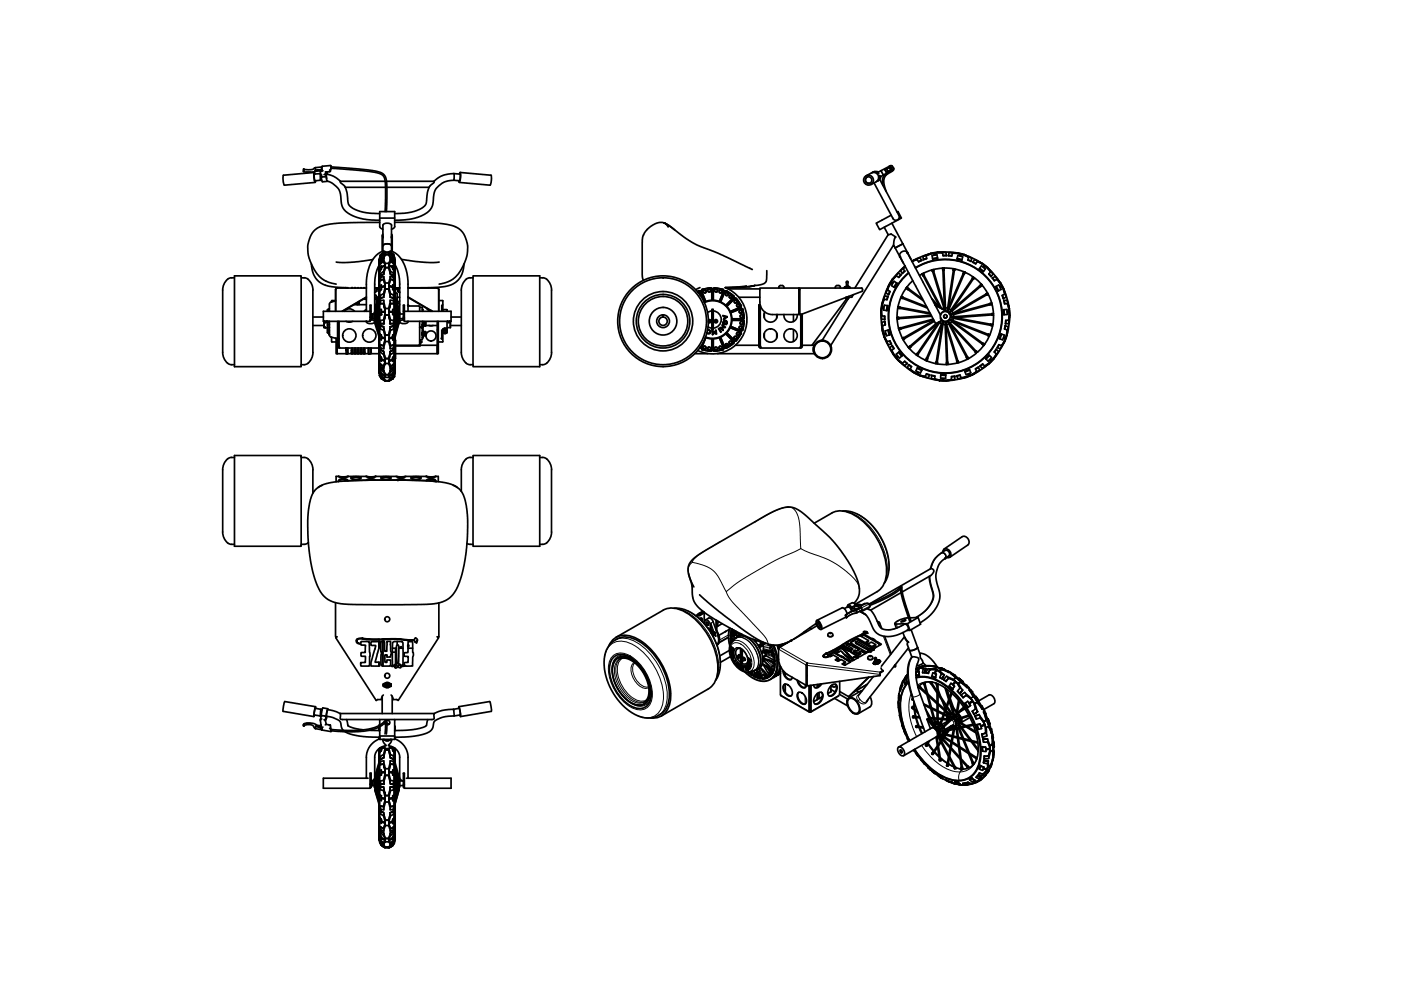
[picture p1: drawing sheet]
<svg xmlns="http://www.w3.org/2000/svg" width="420mm" height="297mm" viewBox="0 0 420 297" stroke-linecap="round" stroke-linejoin="round" font-family="sans-serif">
<!-- layer: Visible -->
<g fill="none" stroke="#000" stroke-width=".51">
<path d="M85 52.5a4.7 4.7 0 0 0 .3 3l9.2-.8M91.1 50.7v.7l-.1-.1M91.1 50.7l-.1 .6M91.9 51.6h1.2M94.2 51.7l-9.2 .8M94.5 52.2l-.2-.5-.1 1.5 .3 1.5 .2-.6M94.6 51.1l1.6-.2-.1 .2zM94.6 50.2v.8M96.1 52.3l.5 .7 .9-.1 .3-.4a1.59 1.59 0 0 0 .7 1.9l1.4 .7 1.7 1.7 .5 1.4 .2 2.4a6 6 0 0 0 5.3 4.7l3 .6 3.3 .1M96.1 50.9v.2M96.2 54l-.1-2-1.8 .2-.1 1 .3 1M96.2 51.3l-.1 .8 .4 .4"/>
<path d="M96.2 54l-1.7 .2M96.2 54h.3M96.3 52.7l.4 1.8M96.5 50.1l-1.9 .1-1.3 .6-2.2-.1M96.5 50.1h.1M96.5 50.1v.8l.4 .3M96.5 50v.1M96.5 50.6l-.2 .7-.9-.1-2.5 .4-1.5-.1-.4-.2M96.5 50.1l.2-.3 2.3-.2 .3 .2v.6M97.8 51.6l-.3 .6-.3 .2M97.8 51.6v.3l-.1-.2M97.9 52.2l2 .6 2.2 1.5"/>
<path d="M98.1 51.5l.1 .7M98.1 52.2l-.2-.3 .1 1.6M98.2 54.4l-1.5 .1M98.9 51.5h-1.3M99.3 50.5l-.2 .8-.4 .1M99.3 50.4l-.5 .6M99.4 50l12.2 1.1 2.6 .6 .9 .6 .6 .9 .3 1.7-.1 8.5M99.4 50v.4l12.6 1.2 1.8 .4 .9 .5 .6 .8 .2 1.3v8.8M102.1 54.3v.5l1.1 .9 .4 .6 .5 1.6 .4 3.2 .7 .9 1.4 .8 2.4 .8 4.9 .4M102.1 54.3h13.4M103.5 56.1h12.1M115.9 54.3h14.3"/>
<path d="M116 56.1h12.7M130.2 54.3l-.1 .5-1.2 .9-.3 .6-.5 1.6-.3 3.2-.8 .9-1.3 .8-2.4 .8-4.9 .4M136.1 54l-3 .6-2.2 1.8-.7 1.4-.3 2.9a5.9 5.9 0 0 1-5.1 4.6l-2.1 .5-4.3 .2M136.1 54l1.7 .2M136.1 52l1.9 .2v1l-.2 1M136.1 52l-3.3 .6-1.4 .7-1.2 1M136.1 52v2M137.8 52.2l.2-.5 .1 1.5-.4 1.5-.1-.6M138 51.7l9.2 .8M147.3 52.5a4.7 4.7 0 0 1-.3 3l-9.3-.8M260 53.1a1.01 1.01 0 0 0-.3 1.3 1.01 1.01 0 0 0 1.3 .5M261.3 51.9l-1.5 .8"/>
<path d="M261.3 51.8a1.49 1.49 0 0 1 2 .7 1.49 1.49 0 0 1-.6 2l-1.5 .8M261.9 51.5l-.2 .2M261.9 51.5l.8-.1 .7 .2M263.3 54.2l-.2 .1M263.8 53.7l5.8 10.8 .1 .8-.4 .5-.7 .2-.8-.4-5.7-10.8M264.1 52.9l-.2 .7-.6 .6M264.2 51.2l.7 1.3M265.5 50.9l.4-.2 .3 .6M265.5 50.9h.1M265.5 50.9l.2 .6M265.5 52.2l-.8 1.3 .1 2M265.7 51.5l.2 .1"/>
<path d="M265.9 51.6h.1M265.9 50.7l.4 .6M266.2 51.4l-.3 .2M266.2 51.3v.1M266.3 51.3l-.1 .1M266.7 49.9l.4 .2M266.7 49.9l-3.5 1.8 .3 .3a1.44 1.44 0 0 0-2-.2M266.7 49.9l.8-.2 .4 .7M266.7 50.3l.4 .6-.9 .5M266.7 50.3l-.9 .4M267.1 50.1l.3 .6M267.1 50.1l-.4 .2"/>
<path d="M267.1 50.1l.4 .6M267.4 51.2l-3.5 1.8-.1-.4a1.42 1.42 0 0 1-.9 1.8M267.4 50.6l-.3 .4M267.5 50.7l-.1 .5M267.7 51l-.3 .2M267.8 50.2l.3 .3-.2 .5-2 1.4-.7 1-.1 1.5 .7 2.5M268 50.4l-.3 .6M93.4 79.1l.3 2.1 .4 1.3 .8 1.1 1.2 1.2 1.3 .6 1.5 .4 4.9 .5M111.8 77.8l-6.8 .8h-4.2M113.6 79.6l-.8 2-.4 2.1v12.7M113.6 77.8v34M113.8 77.8v34h-.2"/>
<path d="M113.8 77.8h-.2M113.9 66.7h-9l-6.2 .5-2.8 .8-1.5 .9-.7 .9-.9 1.8-.5 2.2 .2 2.7 1.1 3 1.5 2.6 1.3 1.3 2.1 1.2 2.3 .6M113.9 65.4h4.5M113.9 77.1v.2M114.4 77.9l.7-.5-1 1zM114.4 76.9l-.5 .9M114.4 76.6l-.5 .8v.6M114.4 79.7l-.5 .7v1.1l.5-.8v-.4M114.6 70.6v4.8M114.8 68.7l-.7-.3-.2-.5v-4.5h4.5v4.5l-.3 .5-.7 .3M114.8 70.6v-3.1a1.71 1.71 0 0 1 2.6 0v3.1M114.8 73.7a1.71 1.71 0 0 1 2.6 0"/>
<path d="M114.8 70.2a.52 .52 0 0 0 .1 .8l-.1-.4M114.9 71.1l-.1 4.2M114.9 78.4h.1M114.9 78.4l-.8 .6M115 78.4l-.9 .7v-.6l.3-.3a.4 .4 0 0 1 .5-.3 .4 .4 0 0 1 .3 .4l.5 .7M115 78.4l.4 .8M115 78.4l-.1 .1M115.1 75.7l-1 .9M115.1 75.7l.6 .1M115.1 75.7h.1M115.1 75.6l-1 .9M115.4 76.2h.1"/>
<path d="M115.4 76.2l-1 .7M115.4 76.1a2.16 2.16 0 0 0-1.5 1.9M115.4 75.6l-.8 .4-.5 .6M115.4 76l.1 .1M115.4 76l-.4-.1-.9 .8v-.1M115.4 79.2l.1 .2M115.4 79.3l.1 .1M115.5 76.2l-.5 .8-.9 .9v.4M115.5 76.1l-.1 .1M115.5 76.1l-1.1 .5M115.5 76l-.5-.1a2.14 2.14 0 0 0-1.2 1.9M115.5 79.7l-.1 .5a1.95 1.95 0 0 1-1.3 1.9v.8"/>
<path d="M115.5 79.7l-1 .4M115.5 79.8l-1 .4M115.5 79.4l-1.1 .7v-.4M115.5 76v.1M115.5 76.1v.1M115.7 75.6l-.3-.2a4.1 4.1 0 0 0-3.7 2.5l-1 2.1-.7 3-.1 10.3M115.7 76.3l-.6 1.1M115.7 76.4l-.6 .9M115.7 76.4h.7M116.4 76.3l.6 1.1M116.4 76.4l.6 .9M116.4 79l.5-.7a.44 .44 0 0 1 .4-.5 .44 .44 0 0 1 .5 .4l.2 .2v.7l-.9-.7-.4 1"/>
<path d="M116.4 75.8h-.7M116.4 76.3h-.7M116.4 79h-.7M116.6 75.6l.2-.2a4.1 4.1 0 0 1 3.7 2.5l1 2.1 .7 3 .2 10.3M116.6 75.6h.4M116.7 76h.1M116.7 76v.2M116.7 76.2h.1M116.7 76.2l.4 .8 .9 .7v.4M116.7 79.8l1 .4M116.7 75.9l.5-.1 .8 .7M116.7 76l.5-.1 .8 .8v-.3"/>
<path d="M116.8 79.7l-.1 .3a1.76 1.76 0 0 0 1 1.6l.3 .4v.7M116.8 76.2l1 .7M116.8 76.1l.9 .4zM116.8 79.5l.9 .4M116.8 79.7l.9 .3M116.9 75.7l-1.1-.2-.7 .2M117 75.7l1 .7M117 75.7l-.6 .1M117 77.4l.9 .6 .1 .4zM117 75.7h.1M117 75.6l1 .8M117.3 71.1l.1 4.2"/>
<path d="M117.4 70.2a.51 .51 0 0 1 0 .8M117.4 70.6v.4M117.6 70.6v4.8M117.7 76.5l.6 .7M117.7 76.6l.6 1.4M117.7 79.9l.1-.3 .5 .6M117.8 76.8l.5 .7M118 76.6l.2 .4M118 76.6l.3 .4M118 78.9l-.9-.6-.4 .9 .1 .4M118.3 77v35.8M118.3 77.3v28.5a25.2 25.2 0 0 1-.3 7.1"/>
<path d="M118.3 77.3v.5M118.4 66.6l8 .1 6.3 .3 4 1 1 .6 1 1 1.1 2.2 .5 2.2-.3 2.7-1.1 3-1.5 2.5-1.4 1.4-2 1-2.3 .6M118.4 77.7v34.2zM118.5 79.4l.9 2.1 .4 2.2 .1 9.9M120.4 77.7l6.8 .9h4.5M139.2 79.1l-.4 2.3-.6 1.5-1.3 1.5-1.4 .9-1.7 .5-2.4 .3-9 .2M193 70.4l1.2-1.8 1.6-1.2 1.8-.7 1.7 .2 1.6 .9 4.9 3.7 3.1 1.8 6.1 2.5 10.6 5M193 70.4l-.3 .8-.1 1.5v9.7l.4 1.6M200.4 68l-.4-.6-.8-.6 3.2 2.1M265.2 68.1l1.2 2.2M266.4 70.3l.8-.2 1.5 1-.5 .6-.2 1.7M266.4 70.3l-10 16"/>
<path d="M267.5 66.9l3.3 6.2M268.5 74.3l-.5-.9-18.7 30-.1 .4M268.5 74.3l2.3 4.4M269 63.6l.3-.2 1 2-6.5 3.4-1-1.9 4.5-2.4M270.8 73.1l-2.3 1.2M270.8 73.1l2.3 4.4M271.4 79.8l-1 1.1M271.4 79.7l-.1 .2M271.4 79.8l-1.6 1.4-1.9 2.3M271.5 79.8l-.7 .7a.67 .67 0 0 1 .5 .7 .67 .67 0 0 1-.5 .6l-.2 .2M271.5 79.9l-.6 .7M273.5 78.2v.1"/>
<path d="M274.3 77.9l-.8 .3M274.3 79.8v.1M274.3 79.9h.1M275 77.8l-1.5 .6M275.9 77.2l.5 .8a.73 .73 0 0 1-.8 .4 .73 .73 0 0 1-.6-.6l-1.5 .5M275.9 77.2l-2.4 1M276.4 78l-.9 .4M277.9 77.4l-1 .4M278.8 76.1l-2.9 1-2 1M279.1 75.9l-2.3 1 .1 1M279.1 76l-.7 .2M280.1 76.5l-.1-.7-2.3 .8a.78 .78 0 0 1 .1 .9 .78 .78 0 0 1-.8 .4"/>
<path d="M280.1 75.9l-2.4 .8M280.1 76.5l-.6 .2 .2 1 1.5-.2-.2-1.1-.6 .1-.1-.7 2.3-.1 .2 1M281.1 75.6l-1.9 .3M281.2 77.3l-1.5 .2M281.5 75.6l2.3-.1 3 .3M281.9 75.6h-.8l2.6 .1 .1 1h-1M282.7 75.8l-2.4 .1M283.8 76.5l-1 .1M284.4 76.6l1 .1M285.6 76l2.3 .1M286.4 75.7l.8 .1-2.6-.1-.2 1 1 .1 .2-1 1 .1a1.32 1.32 0 0 1 1.4 .3l-.2 .5M287 77.5l1.5 .3"/>
<path d="M287.2 75.8l1.9 .5M287.8 76.7l-.5-.1-.3 1 1.5 .4M287.9 76.1l.1 .1M288.2 76.8l.5 .2M288.2 76.2l.4 .1M288.5 76.3l.3 .1M288.7 77l-.3 1M288.8 76.4l1.7 .8M288.8 76.3l1.7 .7-.2 1M288.8 76.3l-.6-.2v.7M289.1 76.3l.8 .3M289.1 76.3l2.3 1.1-.2 1-.9-.4"/>
<path d="M289.4 76.5l2.2 .8 2.7 1.5M290.3 77.9l.9 .4M291.8 78.5l.9 .5M293.2 78.4l1.6 .9M293.2 78.4l-.1 .1M293.2 78.4l1.6 .8M293.2 78.4l-.6 .7M293.9 78.6l.7 .4-2.3-1.2-.6 .8 .9 .5M294.6 78.9l1.6 1.3M294.8 79.3l.4 .3M294.8 79.2l.2 .2M295 79.4l.3 .2-.5 .4"/>
<path d="M295.4 79.8h.1M295.5 79.8l1.5 1.7M295.5 79.7l-.5 .5 .5 .4M295.5 79.7l.2 .2M295.7 79.9l1.4 1.6a.66 .66 0 0 0-.5 .6 .66 .66 0 0 0 .5 .6l.1 .2 .6-.8M69.4 83.3h.9M69.4 83.3a3.9 3.9 0 0 0-2.6 4.3v12.1a28 28 0 0 0 .4 7.7 2.72 2.72 0 0 0 3.1 1.9M70.3 82.7h20v27.2h-20zM90.3 83.3h.9M91.2 83.3a3.7 3.7 0 0 1 2.6 4v18a3.7 3.7 0 0 1-2.6 4h-.9M93.8 95h3.2M93.8 97.6h3.4"/>
<path d="M97 96.3h14M97.2 96.3v1.9zM97.2 98.2h.4M97.4 96.3l.2 .2 .4-.2v.2l-.5 .1zM97.5 96.3h.4M97.6 98.2l.6 .1M97.6 96.6h.1M97.6 98.2h.1M97.6 98v.3M97.7 96.6h.1M98 96.5h.1M98 96.4h.1"/>
<path d="M98 96.3l-.2 .3-.5-.2 .4 .3 .4-.4M98.2 96.3v3.4M98.2 92.9v.4M98.2 99.7l.5 .1M98.3 93.2l.1 .1M98.3 96.3l.1 .3zM98.4 92.8l-.2 .1M98.4 93.3h-.1M98.4 96.6h.3M98.6 92.6l-.3 .3 .1 .4M98.7 96.3l.1 1.8M98.7 98.1l.1 .1"/>
<path d="M98.7 98.2l.1 .1M98.7 98.3l.1 .6M98.7 99l.1 .4M98.7 99.5l.1 .6M98.7 97.3h.1M98.7 98.9v.1M98.7 99.4v.1M98.7 99h.1M98.7 99.5h.1M98.8 96.3v3.1a1.35 1.35 0 0 0 .5 1.6l1.4 .4M98.8 92.5l-.3 .3 .3 .2M99.4 90.2v.3"/>
<path d="M100.6 93.3v-6.5l.5-.5-.4 .5v6.5M100.6 90.2l-1.3 .4a2.19 2.19 0 0 0-.5 2.2v.5M100.6 90.1l-1.1 .1M101.1 86.3h8.8M101.2 96.3v7.5h.3M101.5 96.3v7.5M101.7 96.3v8h11.9M103.8 96.3l1.2 .3 .8-.3M104.3 86.2v.1M105.4 86.2h.3h-.2M106.2 91.3h3.7M106.3 93.3a2 2 0 0 0-3.1 0"/>
<path d="M106.3 86.2h.3M106.4 86.2l.2 .1M107.1 90.7v.6M107.2 91.3l.1-.6 .3 .2v.4M107.2 90.9l.2-.1 .2 .1M107.2 86.2h.3M107.7 90.4v.9M108.1 86.2h.3M108.9 89.7h1M109 86.2h.3M109.8 96.3l.1 .1M109.9 92.8l-.7 .5"/>
<path d="M109.9 89l-7.3 4.3M109.9 89.1l-7.1 4.2M109.9 96.3v.1M111 93.3v-1.8h.3v4.5h-.3M111 95.8l1 .2 .4 .3a1.38 1.38 0 0 1-2.2 .5l-.3-.5M111 93.3h-14v3M111 95.2h.3M111 95h.3M111 93.3v3M111.3 93.3l-.3 .1M111.3 94.1h.5v1.4h-.5zM112.3 94.1h-.5v1.4h.5"/>
<path d="M112.4 93.4l.1 .1M112.4 89.7h.5M112.4 86.3h1.2M112.4 88.5h.2M112.5 96.7v.2M112.5 92.9v.2M112.5 92.7l1.1-3.9-1.1 3.9v.4M112.5 96.8l1.1 4M112.5 95.9l-.1 .1M112.5 93.5l.1 .3M112.5 96.1v.4M112.6 95l-.1 .2 .5 .1"/>
<path d="M112.6 94.4v.6M112.6 95.3v.5M112.6 93.8v.1M112.6 95.8h.1M112.6 93.8h.1M112.7 88.5l.1 1.2M112.7 95.3l.9-.3v.3l-.3 .1M112.7 96.4l-.2 .3 1.1 2.9M112.7 96l.9 1.1M112.8 96.8h.2v.4M112.8 96.1h.2M112.8 87.3l-.4 .2"/>
<path d="M112.8 89.1l.1 .2M112.8 89.3h.1M112.8 89.1h.7M112.9 89.7v1.6h-.5M112.9 96.6l.7 2.2M112.9 92.9h.1M112.9 93.3h.1M112.9 96.2h.1M112.9 89.3l-.1 .4M112.9 92.8h.1M112.9 96.8l.1 .2M113 93.8v.1"/>
<path d="M113 93.2l-.1 .1M113 93.9h.1M113 95.2v1.1M113 93.8v1.1M113 92.6v.6M113 95.7l-.5 .3 1.1 1.5M113 97.2l.1 .1M113.1 92.3l.2 .1M113.1 97.3l.5 1.4M113.2 86.3v.3h.4M113.3 86.3l-.5 .5v.5h.2l-.6 .4M113.3 86.6l-.3 .7"/>
<path d="M113.3 95.1v1.6M113.3 92.4v.3M113.3 93.2v1.6M113.3 96.2l.3 .3M113.3 95.7l.3 .3M113.3 94.1h.1M113.3 97.2h.1M113.3 93.3h.1M113.3 97.2l-.2 .1M113.4 93.3l.2 .3M113.4 94.1l.2 .3-.3 .2M113.4 99.2l.2 .6"/>
<path d="M113.5 93.8l.1 .1M113.5 91.3h.1M113.5 99.4l.1 .3M113.5 92.9l.1 .1M113.6 96.8v.1M113.6 92.8v.2M113.6 96.5v.1M113.6 96h.1M113.6 93.6h.1M113.6 96.5l-.3 .2M113.6 93.2l-.1 .2M113.6 93.2l-.1 .1"/>
<path d="M113.6 93.6l-.3 .2M113.6 95.9l-.3 .2M113.6 96.6l-.1 .3M113.6 96l-.1 .2M113.6 93.6v.3M113.6 93.2h.1M113.6 93.1v.1M113.6 90.9l-.7 2.5M113.6 90l-1.1 3.3 .2 .4M113.6 92.7l-.8 1.5h.2M113.6 92.1l-1.1 2 .1 .3 .4 .1M113.6 92.1l-.3 .4"/>
<path d="M113.6 90l-.1 .2M113.6 89.9l-.2 .7M113.6 94.7l-1 .3M113.6 95.7h.1M114.1 91.1v-1l1-.1 .6 2.5M114.1 97.6l1 .3zM114.1 89.5l1-.4zM114.1 84.1l.9-.3 .5 1.6M114.1 84.1v-.8l1-.4 .6 2M114.1 84.1h.1a.55 .55 0 0 1 .7-.4 .55 .55 0 0 1 .3 .7l.3 1M114.1 97.6v1M114.1 98.6l.9 .3 .5 2-.1 .4-.9-.2"/>
<path d="M114.3 82.7l.8-.6-1 .8zM114.5 93.6h.1M114.4 93.7v.6h-.5M114.4 92.8v.6h1l.1-.4M114.4 80.6l-.5 .7M114.4 85.4l-.5 .4v1.5l.5-.5v-.5M114.4 86.7l-.5 .5M114.4 94.3h-.5M114.4 92.7l-.5 .1v1.5M114.5 80.1l-.1 .2M114.5 80.2l-.1 .1M114.5 86.2l-.1 .1"/>
<path d="M114.5 86.1l-.1 .2M114.5 86.1l1-.2-.5 2.2-.9 .4v1M115 91.1h.1M114.9 91h-.8M115 91.1l.4 1.7zM115.1 98.4l.6 2.1zM115.1 97.9v.5M115.1 96.3v.2zM115.5 93.7h.1M115.4 93.6h-.9M115.4 92.8l.1 .2zM115.5 93.7l-.5 2.2-.9 .1v1.1l1-.1v-.5"/>
<path d="M115.5 86l-1 .1M115.5 85.4l-.1 .3-.9 .2-.1-.5M115.5 94.6l-.4 1.7zM115.7 94.5h.1M115.7 80.2l-.6 1.9M115.7 80.3l-.6 1.6M115.7 86.7l-.6 2M115.7 86.6l-.6 2.5M115.7 86.7h.7M116.4 94.5l.2 .1zM116.4 80.2l.2 .3 .4 1.6M116.4 80.3l.6 1.6"/>
<path d="M116.4 86.7l.6 2M116.4 84.8h.2l.4-1.9 1 .3v.9l-.9-.3-.4 1.6M116.4 86.6l.2 .4 .4 2M116.4 92.5h-.7M116.4 94.5h-.7M116.4 80.2h-.7h.7M116.4 84.8h-.7M116.4 86.6h-.7M116.6 94.6l.4 1.7zM116.7 93l.1 .4M116.7 93.6h.1M116.7 93.6l.4 2.3 .9 .1v1"/>
<path d="M116.7 86l1.1 .3M116.7 92.8v.2zM116.8 85.8l-.1 .5 .4 1.7 .9 .4v1M116.8 93.6l1 .1M116.8 93.4h.9M116.8 93.5l.9 .1M116.8 85.6l.9 .3M116.8 85.8l.9 .3M117 96.3v.2zM117 97h1M117 98l-.4 2.1-.2 .4 .6-2.1M117 97.9l1-.3z"/>
<path d="M117 82.1l.8 .4 .2 .4zM117 89l1 .5zM117 96.5v.5M117.1 91.1l-.4 1.7zM117.2 91h.1M117.2 98.9l-.5 2.3M117.2 91h.8zM117.7 93.6l.1 .1M117.7 80.1l.1 .6 .5 .8M117.7 80.2l.1 .1M117.7 86.1l.1 .7 .5 .5M117.8 94.3h.5"/>
<path d="M117.8 85.4l-.1 .5M117.8 93.7v.6M117.8 94.2l.5 .1M117.8 80.5l.5 .6M117.8 85.3l.5 .4M117.8 86.7l.5 .3M118 91.1v-1l-1-.1-.4 2.1-.2 .4M118 97.7v1l-.8 .2M118 84l-.9-.3-.4 1.5 .1 .5M118.3 92.8h-.5l-.1 .6M118.5 88.6l1.2 4.3M118.5 89.1l1.2 3.8-.1 .3"/>
<path d="M118.5 90.7l1.2 2.7-.4 .4M118.5 91.5l.9 2h-.3M118.5 86.3h1.4M118.5 93.5l.9 .9M118.5 90.2l.6 2M118.5 90.3l.5 1.6M118.5 91.8l.3 .7M118.5 96.1h.1M118.5 86.6h.5M118.5 87.8h.4M118.5 96.4l.3 .2M118.5 96.6l.3 .2"/>
<path d="M118.5 93.8l.3 .1M118.5 94.4l.3 .2M118.5 95.2l.3 .2M118.5 96l.1 .1M118.5 93.9h.1M118.5 96.4h.1M118.5 93.5v.1M118.6 96l.1 .1M118.6 93.9h-.1M118.7 96.1l-.2 .1M118.7 96.1h.1M118.8 95.8v1.3"/>
<path d="M118.8 93.8v1.7M118.8 93l-.3 .1 1.2 1.1-.6 .3M118.8 92.8l-.3 .2M118.8 94.1l-.3 .2M118.8 94.9l-.3 .1M118.9 92.3l-.1 1.1M118.9 87.8l.2 .2-.1 2.5M119 97.7l-.5 1.2M119 86.3v.3M119 86.3l.4 .3v.7M119 86.6l.2 .7M119.1 94.1v1.2"/>
<path d="M119.1 95.6v.9M119.1 92.9v.8M119.1 96.1h.2M119.1 93.4h.2M119.1 95h.5v.3l-1.1 .7M119.1 96h.3l-.9 1.8M119.1 95.7l.4 .1 .2 .3-1.2 2.4M119.1 96.2h.2M119.1 96.5h.1M119.1 92.9h.1M119.1 93.1h.1M119.1 94.2h.1"/>
<path d="M119.1 89.1h.8M119.1 90.5l.8 .8M119.1 97.2v.1M119.3 93.4v.1M119.3 96.9l-.8 2.4M119.3 93.4h-.2M119.4 93.8l.1 .3M119.4 95.1l-.9 .6M119.5 94.5v.5M119.5 95.4v.4M119.5 93.8l.4-.2v2.4l-.2-.1M119.6 96.7l-1.1 4.3"/>
<path d="M119.6 96.7l-1.1 3.6M119.7 96.1l-.1 .6M119.7 96.6v.1M119.7 93.5v.2M119.7 93l-.1 .2M119.9 87.5l-.7-.2 .7 .4M119.9 90.2l-.7 .4M119.9 96v.4M119.9 95.5h1.4M119.9 94.1h1.1M121 91.5v1.8h.3M121 95.5v.5h.3"/>
<path d="M121 93.3v1.9h.3M121 95.8h.3M121 95h.3M121 91.5h.3M121 95.9l-1.1 .4a1.38 1.38 0 0 0 2.2 .5l.3-.5M121.3 91.5v1.9M121.3 93.3h14v3h-14zM122.4 91.7l3.4 .1 .1 1.5M122.4 89l7.3 4.3M122.4 89.1l7.1 4.2M122.4 86.3h8.7M122.4 96.3v.1"/>
<path d="M122.4 91.5l.2 .1M122.6 91.7h.1M122.6 91.6h.1M125.9 96.3v7l-.2 .2M125.9 98l.7 .2M125.9 98.2h.7v3.7h-.7M125.9 92.1h.7v1.2M126.6 92.8h.3v.5M126.6 99.9l.1 .4M126.6 96.3v1.7M126.6 97.6h.7M126.6 98.3h.1"/>
<path d="M126.7 99.7l.1 .7M126.7 99.7v.7M126.7 99.7l-.1 .1M126.7 99.7v.1M126.7 97.4h.1M126.7 97.4h.2M126.7 99.8l.1 .3M126.7 99.8l.1 .6M126.7 97.4h-.1M126.8 97.4v.9M126.8 97.4h.1M126.8 99.7l-.1 .1"/>
<path d="M126.9 96.3l-.1 2M126.9 97v.4M126.9 97.3v.1M126.9 100v.4M126.9 97.4h.1M126.9 96.8h.1M126.9 99.8h.1M126.9 96.8v.5M126.9 99.8v.5M126.9 96.8l.1 .6M126.9 99.7l.1 .7M126.9 97.3l.1 .1"/>
<path d="M126.9 99.7v.1M127 96.8h.1M127 99.7v.1M127 96.8l.1 .5M127 99.8l.1 .5M127.1 96.8v.6M127.1 99.7v.7M127.1 97.3v.1M127.1 96.8h-.1M127.1 97.3l-.1 .1M127.1 99.7l-.1 .1M127.1 96.8h.1"/>
<path d="M127.1 99.7v.1M127.1 96.8l.1 .5M127.1 99.8l.1 .5M127.2 96.8l.1 .5M127.2 96.8l.1 .6M127.2 99.7l.1 .6M127.2 99.7l.1 .7M127.2 97.3l.1 .1M127.2 96.8h-.1M127.2 97.3l-.1 .1M127.2 99.7l-.1 .1M127.3 97.4v.3l.3-.1"/>
<path d="M127.6 96.8h-.3v-.4l.3 .1v.9h-.3v-.6M127.6 97.4v.2M127.6 96.4v1.3M127.6 99.7h-.3v-.3l.3 .1v.9h-.3v-.6M127.6 99.4v1.3M127.6 97.6h3.5M128 92.4l.6 .6 .7 .2M128.7 97.6h1.2M131.1 96.3v2.6h.3M131.4 96.3v9.7h-.3v-7.1M131.6 90.1l1.2 .1-.1 3.1M131.6 86.8l-.5-.5 .5 .5v6.5"/>
<path d="M132.5 91.5v1.8M132.5 98.9v2.2M132.7 99.3l.1 3.1-1.4 .1M132.8 92.8h1.2l.1 .5M132.8 99.8h.2M133 99.8l.2 .2M133 99.8a.49 .49 0 0 1 .4-.7 .49 .49 0 0 1 .6 .5l-.2 .2M133.1 99.2l-.2 .2M133.1 98.7l.3-.1 .6 .2v-.3l-.6-.2-.5 .2 .1 .8M133.1 98.7l-.2 .1M133.2 98.7a.47 .47 0 0 1 .6 0 .47 .47 0 0 1 .1 .6M133.2 98.7l-.3 .2 .1 .4"/>
<path d="M133.4 98.3v.3M133.8 99.2l.1 .2M133.8 99.8l-.1 .2M134 98.8l-.1 .5M134.1 99.7l-.2 .1M134.1 96.3v3.4M134.3 96.3l.1 .2 .5-.2-.1 .2-.4 .1-.2-.3M134.4 96.3h.3M134.7 96.6h-.1M134.9 96.3l-.3 .3-.4-.2 .4 .3 .3-.4M135 96.3v1.9M135.1 96.3v1.9h-1"/>
<path d="M135.1 97.6h3.2M135.3 95h3M141 83.3h.9M141 83.3a3.7 3.7 0 0 0-2.7 4v12.4a28 28 0 0 0 .4 7.7 2.68 2.68 0 0 0 3.2 1.9M141.9 82.7h20v27.2h-20zM161.9 83.3h.9M162.8 83.3a3.8 3.8 0 0 1 2.6 4.3v17.7a3.7 3.7 0 0 1-2.6 4h-.9M209.3 87.6l.5 .2 .1 .5-.1-.5-.5-.2M209.5 87.2l-.3 .2M209.5 87.3l.5 .2M209.7 87.7l-.2 .1M209.9 87.3l.1 .2"/>
<path d="M209.9 86.2l-1.3 .6M210 87.5l1.3 3M210.4 87.1l1.2 3.3M210.4 87.1l-.9 .1M210.6 86.8l-.2 .3M210.6 86.8l-.2 .5 1.3 3M211 86.9l.3-.1 .5 .3-.2 .6a.51 .51 0 0 1-.7-.1 .51 .51 0 0 1 .1-.7zM211.2 86.8a.5 .5 0 0 1 .6 .4 .5 .5 0 0 1-.4 .6M211.2 90.5a5.8 5.8 0 0 1 8.3 5.1 5.8 5.8 0 0 1-8 5.6M211.2 86.6l-.6 .2M211.3 90.7a5.7 5.7 0 0 1 8.1 4.9 5.7 5.7 0 0 1-7.8 5.4M211.7 87l-.9 .2"/>
<path d="M212.1 86.5l-.9 .1M212.2 99l.5 .1 .2 .5-.3 .3-.6-.2M212.2 98.8l.7 .2 .2 .6-.5 .5-.6-.2M212.3 86.7a.55 .55 0 0 1 .9 0 .55 .55 0 0 1-.4 .9 .55 .55 0 0 1-.5-.8zM212.3 98l1.2 .4M212.4 96.1l.4-.1 .2 .3-.2 .3-.4-.2M212.4 95.9a.5 .5 0 0 1 .8 .4 .5 .5 0 0 1-.8 .4M212.5 86.4h-.4M212.6 86.5a.5 .5 0 0 1 .6 .5 .5 .5 0 0 1-.4 .5M213.1 86.3l.4 .4M213.1 86.8l-.9 .1M213.1 86.3l-2.5 .5"/>
<path d="M213.1 86.3l-.6 .1M213.4 86.5h.6M213.5 86.7v3.3M213.5 86.7l.1 3.3M213.5 93.2l-1.3 .5M213.5 99.1h.2l.1 .9 .4-.5 .5 .4-.2-.9 .2-.1 .2 1.2-.7-.4-.5 .6zM213.6 92.7v6.2zM213.9 93.2l-.1-.5v6.2l.1-.5M213.9 93.2v5.2M213.9 93.2a2.59 2.59 0 0 1 2.4 2.6 2.59 2.59 0 0 1-2.4 2.6M213.9 86.7v3.3M214.3 86.3l-.3 .4"/>
<path d="M214.3 86.3l2.5 .5M214.3 86.3l1.9 .3M214.3 86.3a.9 .9 0 0 0-.4 1.3l-.1 2.4M214.3 86.8l.9 .1M214.5 86.6a.5 .5 0 0 1 .5 .1 .5 .5 0 0 1 .2 .5v.1a.5 .5 0 0 1-.8 .1 .5 .5 0 0 1 .1-.8zM214.8 86.5a.5 .5 0 0 1 .4 .6 .5 .5 0 0 1-.5 .4M215.5 98.5l.1-.1 .7 1-.2 .1zM215.8 87l.8 .2M216.2 86.8l-.4 .1-.2 .4 .4 .5M216.2 86.8a.5 .5 0 0 1 .4 .6 .5 .5 0 0 1-.6 .4M216.2 86.6l.6 .2M216.3 86.8a.5 .5 0 0 1 .3 .6 .5 .5 0 0 1-.6 .4"/>
<path d="M216.6 97.3l1 .8-1.4 .2 .7 .6-.1 .1-.9-.7 1.3-.2-.7-.6zM216.8 94.6l1.3 .4-1.1 .8 .3-.4-.1-.6zM216.8 86.8l.2 .5-1.3 3M216.8 86.8l.2 .3M217 96.3l.3-.3 .6 .2 .2 .5-.3 .6h-.1l.2-.7-.3-.4-.5 .1-.1 .4v.3h.2l.2-.2-.1 .4-.5-.1zM217 87.1l-1.2 3.3M217 87.1l.5 .2M217.4 94.9l.4 .1-.4 .3zM217.5 86.2a10.3 10.3 0 0 1 5.6 13.7 10.3 10.3 0 0 1-13.9 5.2M217.5 86.2l7.1-.3zM217.6 87.8l.7-.1 .1 .7-.6 .2-.2-.3zM217.7 100l2.4 2.6"/>
<path d="M217.7 87.7l.8 .4M217.9 87.3l-.5 .2-1.4 3 1.5-3.2M217.9 87.2l2.1 1.5M217.9 87.2l-.4 .1M217.9 99.8l2.6 2.4M218 99.7l2.3 2.4M218.2 87.6a.5 .5 0 0 1 .2 .7 .5 .5 0 0 1-.7 .2M218.3 86.6h9.6M218.7 89a.48 .48 0 0 0 .8 .3 .48 .48 0 0 0-.1-.9 .48 .48 0 0 0-.7 .5l.9 .2M219 88.5l.6 .5M219 98.2l3 1.3 .2 .5M219 98.2l3.2 1.4"/>
<path d="M219.1 97.9l3.3 1.2M219.1 97.8l3.1 1.3M219.5 88.5a.5 .5 0 0 1 0 .7 .5 .5 0 0 1-.6 .1M219.5 96h3.3l.4 .4M219.5 95.7l3.5-.2v.2v.3l-3.5-.1M220 89.2l-2.4 2.3M220 88.7v.5M220 89.2l-2.3 2.4M220 88.7h.1M220 88.7l.1 .3 .7 .5M220.1 89l-.1 .2M220.3 89.5l-2.3 2.4"/>
<path d="M220.5 89.4l-2.6 2.4M220.5 90.8a.48 .48 0 0 1-.2-.8 .48 .48 0 0 1 .8 .1 .48 .48 0 0 1-.4 .7h-.2M220.5 89.8l.5 .7M220.8 89.5l.4 .5M220.8 89.5h.1M220.8 89.5h-.5M220.8 89.5l1.4 2.1M221 99.8a.49 .49 0 0 1 .8 0 .49 .49 0 0 1-.3 .8l-.6-.2 .1-.6a.5 .5 0 0 0 .2 .7 .5 .5 0 0 0 .6-.2M221 90a.5 .5 0 0 1-.1 .7 .5 .5 0 0 1-.7-.1M221.1 91.2l.4-.2a.5 .5 0 0 1 .4 .6 .5 .5 0 0 1-.6 .4 .5 .5 0 0 1-.4-.6zM221.2 90l.8 1.1M221.4 91l.4 .8"/>
<path d="M221.5 89.1h6.4M221.7 98.1l.5-.4 .5 .6M221.7 98.1a.5 .5 0 0 0 .3 .5 .5 .5 0 0 0 .6-.3M221.7 98.1a.5 .5 0 0 0 .4 .6 .5 .5 0 0 0 .6-.4M221.8 99.8l-.4 .7M221.8 91.3a.5 .5 0 0 1-.2 .6 .5 .5 0 0 1-.6-.2M221.8 93a.5 .5 0 0 1 .7 0 .5 .5 0 0 1 .1 .6l-.3 .3-.4-.1-.2-.3zM222 96.7a.5 .5 0 0 0 .4 .6 .5 .5 0 0 0 .5-.4M222 91.1l.2 .5M222 92.1l-3 1.3M222 94.5l.2-.1a.51 .51 0 0 1 .8 .4 .51 .51 0 0 1-.7 .5 .51 .51 0 0 1-.3-.8zM222.2 92l-3.2 1.4"/>
<path d="M222.2 92.5l-3.1 1.3M222.2 96.4a.51 .51 0 0 1 .7 .2 .51 .51 0 0 1-.2 .7 .51 .51 0 0 1-.7-.2zM222.2 92.5l.5 .2M222.2 91.6l-.2 .5M222.2 99.9l-.2 .6M222.2 99.9l-1.4 2.2M222.2 92.9l.3 .8M222.2 91.6v.4l.5 .7M222.4 92.5l-3.3 1.2M222.4 99.1l-.2 .9M222.5 97.8l-.3 .9M222.6 94.3l.1 .9"/>
<path d="M222.7 93.2a.5 .5 0 0 1-.4 .6 .5 .5 0 0 1-.6-.3M222.7 98.9l-.5 .2M222.7 92.7l.5 2.5M222.7 96.4l-.1 .8M222.7 98.9l-.3 .2M222.9 94.7a.5 .5 0 0 1-.4 .5 .5 .5 0 0 1-.5-.4M223 96l.2 .4M223.1 97l-.4 1.9M223.2 96.4l-.1 .6M223.2 95.2l-.4 .4h-3.3M223.2 96.4l-.5 2.5M223.2 95.2l-.2 .3"/>
<path d="M223.8 85.7l-6.3 .5M227.6 91.3h.2v12.5h-.2zM227.9 90.5a3.8 3.8 0 0 0 3.7 3.8M227.9 90.5v-4.2h11.7v8h-8M228 91.5l.1 12.8h12l.1-10M229.2 93.9v1.4M229.2 99.9v1.3M229.4 93.5a2 2 0 0 0 1.3 3 2 2 0 0 0 2.4-2.2M230 81.1l-.1 2.9-.6 .9-1.4 .5-3.3 .5 1.9-.4M232.9 94.3v1M232.9 99.8v1.5M233.6 86.3a.75 .75 0 0 1 .7-.7 .75 .75 0 0 1 .8 .7"/>
<path d="M238 94.3v2.1M238 98.8v3.6M239.1 94.3a2 2 0 0 1-2 2.3 2 2 0 0 1-2-2.3M239.6 86.3h18.8M239.6 91.3h.1M239.6 89.1h.1M239.6 86.3l.3 .5v7.5h.3M239.6 86.6l.1 .2M239.7 86.8l.2 7.5M240.3 94.2v9.6M240.6 94.1v9.7h-.3M250.5 86.1v.2"/>
<path d="M250.5 86.1l.5-.5 .8 .1 .2 .4M252 86.1v.2M253.3 86.3h1.5zM253.3 86.1h1.5M253.3 86.1v.2M253.5 86h1.1M253.5 86.3h.1M253.7 89.5h.7l-7.7 12.3-.3 .2M253.8 85.8v-1.2l.3-.3 .2 .3v1.2M253.8 85.9h.1M253.8 85.8h.5M253.9 89.1l-.2 .2"/>
<path d="M253.9 85.7h.3M253.9 89.5l-10.4 14M254.2 89l-.4 .4M254.3 85.9h.1M254.5 89.2l-.1 .3M254.5 88.8a.43 .43 0 0 1-.3 .6 .43 .43 0 0 1-.5-.2v.3M254.6 86.3h.1M254.6 89.1l-.1 .3M254.8 86.1v.2M255.9 88.3l-.5 .8h-.9M258.4 86.3l.2 .3 .1 .7-18.5 7M264.2 93.1v.8"/>
<path d="M264.3 93.4v3.1l.3 2.3M264.3 92.8l.1 1.8 .9 .2 .1 1-1-.1-.2-2.6M264.4 92.8l.1 1.9M264.4 92.3v.5M264.5 91.1l-.3 2M264.5 92.2v.1M264.5 91.7v.3M264.6 99.2l.6 1.9M264.7 97.6l.2 2.4 .7-.2-.2-.6 1.1-.3 .4 1.4M264.7 90.3l-.2 .8 .8-2.4 .9 .1a.72 .72 0 0 1-.2 .9 .72 .72 0 0 1-.9 0l-.6 2M264.9 99.7l.1 .3M265.2 89.7l-.7 2"/>
<path d="M265.2 94.8l.1 1M265.3 96.4l.1 1M265.5 97.4l-.9 .2 .2 2.1M265.5 97.4l-.1-1-1 .2 .3 2.6-.2-.8M266.1 91.6l-.2 1.5M266.1 86.8v.1a.78 .78 0 0 1 .8 .6 .78 .78 0 0 1-.4 .8l-.8-.5M266.2 86.9v.1M266.2 88.8l-.3 1M266.3 91.6l-.2 1.5-1.1-.1v-.7l-.6-.1-.1 .6M266.3 91.6l-1.1-.1-.2 .6-.6-.1 .1-.3M266.3 99l.4 1.4M266.5 85.7l-1.3 2.9-.6 2.2"/>
<path d="M266.6 85.4l-.3 .8M266.8 87.3l-.4 1M267 84.8l.6 .3M267 84.8l-.9 2M267.2 84.7l-1 2.2M267.3 84.4l.5 .4 .3-.5 .9 .6-.7 1.3-1-.6 .3-.5M267.3 84.5v.1M268.2 83.1l-.6 .6M268.9 82.7l-1.6 1.8M268.9 84.8l-.8 1.3M269.2 92.4l-.2 2.9 .5 3M269.2 92.4l.7 .1"/>
<path d="M269.3 91.9l-.1 .5M269.3 91.9h.1M269.4 91.9l.6 .2-.1 .4 9.2 1.6M269.4 91.9l-.1 .5M269.5 98.3l.1 .5M269.5 95.1l-.5 .1M269.5 95.6h-.5M269.5 98.3h.1M269.6 95.2v.3M269.6 83.1l-.9-.4-1.4 1.7M269.6 98.3l.5-.1 .2 .3-.7 .3M269.6 98.3l.1 .5"/>
<path d="M269.6 98.8l1.1 2.8 1.7 2.5M270 92.1l8.9 1.7M270.1 89.3l-.8 2.6M270.2 82.3l-.7 .8M270.2 82.4l-.8-.5-1.8 1.8-1 1.7-.9 2.4M270.2 82.4l-.6 .8M270.3 88.9l-.2 .4 .4 .2M270.4 80.9l-.3 .3 .5 .8M270.6 89.4l.1-.4-.1 .4 7.5 2.9M270.7 89.1l7.2 2.8M271.3 81.2l-.7 .7M271.7 86.4l-1.4 2.5 .4 .1"/>
<path d="M272 86l-.3 .5M272 86l.1 .1M272.1 86.1l.4 .4-.2 .3-.6-.3M272.1 86.1l-.3 .4M272.3 86.8l4.7 3.4M272.5 86.5l4.1 3.1M273.7 84.1l-1.7 1.9M274.5 80.3a17.1 17.1 0 0 1 26 13.2 17.1 17.1 0 0 1-23.6 17.1 17.1 17.1 0 0 1-4.4-28.9M274.6 80.3a17 17 0 0 1 25.8 13.2 17 17 0 0 1-23.4 17 17 17 0 0 1-4.5-28.7M276.5 82.2h.1M276.5 82.1l-.7 .5M276.5 82.2l.3 .5 .4-.2"/>
<path d="M276.9 82.7l5 9.5M276.9 81.9l-.4 .3M276.9 81.9l.1 .1M277 82l-.5 .2M277 82l.2 .5M277.2 82.6l5.2 9.9 .7-.2M279.3 94.5l-9.8 .7v.3M279.4 94.8l-9.9 .7M279.4 89.5l2.7 2.9M279.5 80.9l.1 .5M279.9 95.6l-9.7 2.7M279.9 80.8l.2 .4"/>
<path d="M280 81.3l-.3 .1M280 95.9l-9.7 2.6M280 90.5l1.2 1.4-.7-.4M280.1 96l-9 5.2v.2l.1 .1 9-5.2M280.5 91.5l3.3 1.9M280.8 96.9l-7.8 6.8M281.3 96.9l-8.1 7M281.8 96.7l.7 .4M282 94.4l-9.9-18.7-.7-.4-.9 .2-.6 .5v.9l10.7 20.1 2-1M282.1 96.2l-6.8 10-.1-.1-.1-.1 6.5-9.5M282.4 97l-4.6 10.4 .4 .1M282.4 97.6l-4.2 9.9"/>
<path d="M282.7 80.4v.6h.4M282.7 96.4h.2v.4l-1.8 11.8h-.2h-.1zM282.7 80.4l-3 .4-2.8 1.1M282.8 81.1l.4 10.7M282.8 97.2l.8 .1M283.1 81.1l.4 11.2M283.1 80.4h-.4M283.1 80.4h.1M283.2 80.4h-.5M283.2 80.4l-.1 .6M283.2 80.3l3.1 .3v.5M283.3 93l-3.6-11.7 .1-.1h.2l3.6 11.8-.1 .1"/>
<path d="M283.4 92.3l.8 .1M283.4 97.3l.4 11.3h.4l.1 .6M283.7 96.6l3.6 11.7M283.7 96.6l-.2-.1-.1 .2 3.6 11.7M283.8 97.8l.4 10.7M283.9 94.6a.5 .5 0 0 1-.2 .6 .5 .5 0 0 1-.6-.2M284.5 92.5l.7 .4M284.5 97.1l5.3 9.9M284.7 97l-.8 .3M284.8 94.1a1.49 1.49 0 0 0-1.5-.8 1.49 1.49 0 0 0-1.2 1.1M285 97.4l5.1 9.5M285.2 95l12.3-.9v.1v.2l-11.8 .9h-.5z"/>
<path d="M285.2 94.2l10.7-6 .1 .2-10.6 6h-.2zM285.4 93.2l.4 .6M285.4 96.4l9.1 6.7M285.5 96.3l-.6 .5M285.9 80.5l-.1 .5M285.9 94.1l.1 .8M285.9 95.4l11.1 2.1M285.9 81h.3M286 95.2l-.3 .8M286 96.5l8.7 6.3M286.2 81.1l-1.8 12-.2 .1-.1-.1 1.8-12.1 .3 .1M286.3 80.6l2.7 .9"/>
<path d="M286.5 95.2l10.5 2M288.8 82l.4 .2M289 81.5l.4 .2M289 81.4l.5 .2M289 81.4l-4.5 10.6M289.1 82.2l-4.5 10.4M289.4 81.7l-.2 .5M289.5 81.6l-.1 .1M289.5 81.6l2.7 1.7M291.6 83.5l.4 .1-7 10.1M291.7 83.4l-6.9 10.1v.2h.2M291.7 83.4l.2 .2"/>
<path d="M291.8 83l-.2 .4M292.2 83.3l2.1 1.9M292.2 83.3l-.2 .4M293.8 85.7l-8.1 7M293.8 80.4l1.2 .9M294 85.9l-8.5 7.4M294.2 85.2l.3 .4M294.3 85.2l.3 .3M294.3 85.2l-.5 .4 .1 .2 .2 .1 .5-.4M294.6 85.5l1.5 2.3M294.8 80l-.5-.3-.6 .9 1.2 .9 .6-.9M295.8 88.1l.1 .3"/>
<path d="M296.1 87.8l-.4 .2M296.1 87.8l.2 .4M296.4 88.2l-.4 .2M296.4 88.2l1 2.6M296.4 80.5l1.6 1.6 1.9 2.5M296.6 82.1l.7 .7M296.7 80.8l-.5-.6 1.6 1.9M296.7 91.1l-10.3 2.8M297 97.5l.6 .2M297.1 97.1l.6 .1M297.1 97.1l-.1 .4M297.3 90.8l.1 .5"/>
<path d="M297.4 90.8l.1 .5M297.4 90.8l-.6 .2 .1 .4-11 2.9M297.4 94.1l.1 .3M297.5 91.3l-.6 .1M297.5 91.3l.4 3.1-.4 .1M297.6 97.7h.1M297.7 97.7l-.8 2.7-.5-.3M297.7 83.3l.6 .8M297.7 97.2l-.1 .5M297.9 94h-.4M298 94.4l-.2 2.8M298.6 85.9l.7 1.3 .9-.5"/>
<path d="M298.7 83.2l1.4 1.6M298.7 83.2l-.2-.3-.9 .5 .6 .8 .9-.4 1.2 1.6M298.8 85.8l.7 1.4M298.9 83.8l1.3 1.6M299.6 84.2l.5 .6M300 86.3v-.2a.49 .49 0 0 1 .7-.1 .49 .49 0 0 1 .2 .6l.4 1.5-.8 .5 .4 .9 .9-.4-.8-2.5M300 86.2l.3 .5M300.1 84.8l1 1.8M300.2 85.4l.2 .3M300.3 85.4l.1 .2M300.4 85.6l-.6 .3-.3-.5-.9 .5M300.5 85.9v.1"/>
<path d="M300.5 86l.8 2.2M300.6 88.5l.4 1M301 94.3h1.1v-.7h.6l-.1 2.3M301 86.6l.3 .8M301.1 92.8l.1 1.5M301.1 87l.8 2.1 .7 3M301.1 90.1l.3 .9M301.2 91.1l1-.1 .5 2.3M301.5 97.6l-.2 1M301.7 96l-.1 1M302 90l-1 .1 .3 1M302 98.9l-.5 2.4"/>
<path d="M302 90l.7 2.5-.2-.8M302 93.3v-.5h-1.1l.1 1.5M302.1 91l.5 2.3M302.1 99.7l-.1 .8M302.5 95.9l-.1 .1M302.6 95.9l-.1 .1a.66 .66 0 0 0-.8 0 .66 .66 0 0 0-.2 .8v.3M302.6 96.5l-.1 .5-1 .1M302.6 93.6l-.1 2.3M302.6 93.3v.1M302.7 93.3h-.7M302.7 92.5l.1 2M302.8 94.8l-.1 2.3-.7 3"/>
<path d="M302.8 94.5v.8M302.9 94.5l-.3 2M98.7 100.1h.1M98.7 100.1l.1 .2M98.7 100.3h.1M99.4 101.1v1.3M99.5 102.4l1.3 .1M100.7 101.4h.5M100.8 101.4v4.6h.3M101.1 101.4v4.6M101.1 106h2.7M101.1 103.5h.1"/>
<path d="M101.3 103.8l.5 .5M101.5 103.5h.2M101.5 101.5l.2 .1M101.5 103.8l.3 .3M101.7 101.6h.1M103.7 104.3l.1 .8zM103.8 106h.5v-1.7v1.7h1.1M103.8 104.5v-.2v1.7M105.4 105.8h.4M105.4 105.4h.4v.2h-.4zM105.4 105.5h.4M105.4 104.7h.3l.1 .3-.4 .1z"/>
<path d="M105.4 104.9h.4M105.4 106h5.1M105.5 104.3h.2M105.8 106h-.4M105.8 106h.1M106.3 105.8h.4M106.3 105.4h.4v.2h-.4zM106.3 105.5h.4M106.3 104.7h.3l.1 .4h-.4zM106.3 104.9h.4M106.4 104.3h.2M106.7 106h-.4"/>
<path d="M106.7 106h.1M107.2 105.8h.4M107.2 105.4h.4v.2h-.4zM107.2 105.5h.4M107.2 104.7h.3l.1 .3-.4 .1zM107.2 104.9h.4M107.2 106h.4M107.3 104.3h.2M108.1 105.8h.4M108.1 105.4h.4v.2h-.4zM108.1 105.5h.4M108.1 104.7h.3l.1 .4h-.4z"/>
<path d="M108.1 104.9h.4M108.2 104.3h.2M108.5 106h-.4M108.5 106h.1M109 105.8h.4M109 105.4h.4v.2h-.4zM109 105.5h.4M109 104.7h.4v.3l-.4 .1zM109 104.9h.4M109.1 104.3h.2M109.4 106h-.4M109.4 106h.1"/>
<path d="M110.5 104.3v1.7M110.5 106h.5M111 104.3v1.7M111.3 104.3v1.7h-.3M111.3 106h2.3M113.8 111.8l.1 .5M113.9 112.3v.2M113.9 112.3l.2 .6M113.9 100.1l.5 .3M113.9 110.9l.5 .8M113.9 107.6l.5 .6M113.9 106.5l.5 .7"/>
<path d="M113.9 112.5l.5 .9M114.1 104.7l1 .7zM114.1 104.7v.9l.8 .5M114.1 110l1 .9zM114.1 112.7l1 1zM114.1 110.1v.5M114.1 112.8v.2M114.1 113l.8 .8M114.1 103.3l.8 .3M114.1 109.2l.8 .5M114.1 112.5l.8 .7M114.1 110.6l.8 .8"/>
<path d="M114.1 103.3l.9 .3M114.1 113l.3 .3M114.4 101.9l.1-.6 .9 .2v.5M114.4 101l.1 .1M114.4 107.5l1.1 .5M114.4 112.3v-.2l1 .7M114.4 111.7l.1 .4 1 .4M114.4 111.9l1.1 .6M114.4 113.3l.9 .7M114.4 111.7l-.5-.9v.7l.5 .8M114.4 113.3l.7 .5M114.5 101.1l.9 .2"/>
<path d="M114.5 101.1l-.1-.7-.5-.3v1.5l.5 .3M114.5 107.9l-.1 .4M114.5 107.8l.9 .5 .1 .2M114.9 109.7h.1M114.9 106.1l.6 2-1.1-.4v-.6l-.5-.7v1.2M114.9 111.4l.6 1.1M114.9 113.8l.5 .3M115 103.6h-.1M115 103.5l-.1 .1M115 109.7h-.1M115.1 105.4l.6 2.1M115.1 105.7l.6 1.7"/>
<path d="M115.1 110.9l.6 1.4-.6-1.2M115.1 113.8h.1M115.1 113.8l.6 .3M115.4 102l-.4 1.6M115.4 102l-.4 1.5M115.4 112.8l-.5 .4M115.5 114.1h1.2M115.5 101.8l-.1 .2M115.5 108.5l-.5 1.2M115.5 112.8l-.6 .4M115.5 112.8h.1M115.7 102.3l-.6 2.2-1-.3v-.9"/>
<path d="M115.7 109l-.5 .9a.39 .39 0 0 1-.3 .5 .39 .39 0 0 1-.5-.3l-.3-.3v-.7l.9 .6M115.7 113.1l-.5 .3a.83 .83 0 0 1-1-.6l-.1-.4 .9 .8M115.7 107.4h.7M115.7 112.3h.7M115.7 114.1h.7M115.7 100.5h.7M115.7 102.4h.7M115.7 107.5h.7M115.7 108.9h.7M115.7 113.1h.7M116.4 102.3l.2 .2 .4 2 1-.2v-1l-.8 .3M116.7 101.2l.1 .1z"/>
<path d="M116.7 101.8v.2M116.7 108.5l.4 1.2 .9-.6v.8l-.3 .2a.44 .44 0 0 1-.6 .3 .44 .44 0 0 1-.2-.6l-.5-.8M116.7 112.6v.2M116.7 112.8h.1M116.7 112.8v.1M116.7 102.1l.4 1.5M116.7 102l.4 1.5M116.7 112.8l.4 .4 .9-.8v.5M116.8 101.5l-.1 .6M116.8 108.3l-.1 .4 .4 1.1 .9-.5M117 105.4l-.2 1.3-.4 .8M117 105.7l-.6 1.7"/>
<path d="M117 105.3l1-.6-.3 .4zM117 111l-.2 .8-.4 .6M117 111.1l-.6 1.2M117 110.9l1-.9-.4 .6zM117 113.8l-.6 .4M117 113.7l-.6 .4M117 113.8h.1M117.1 103.6h.1M117.1 103.5l.1 .1M117.5 113.4l-.5 .4M117.7 101.3l.1 .6 .5-.2M117.7 101.1l-.9 .2"/>
<path d="M117.7 101.3l-.9 .2M117.7 107.8l-.9 .3M117.7 107.9l-.9 .4M117.7 112.2l-.9 .4M117.7 112.3l-.9 .4M117.7 113.6l-.9 .5M117.8 101l-1 .3M117.8 107.5l-1.1 .5M117.8 111.7l-.1 .5M117.8 113.5l-.1 .1M117.8 113.4v.1M118 104.8v.9l-.9 .5-.3 1.9"/>
<path d="M118 112.9l-.3 .3a.75 .75 0 0 1-1.3-.1M118 112.9l-1 .9M118 113l-.3 .5-1 .6M118 110.3v.5M118 103.4l-.8 .2M118 110.8a2.34 2.34 0 0 0-1.3 1.7v.1M118 112.7l-.8 .6-.5-.4M118.3 106.4l-.5 .7-.1 .7M118.3 110.7l-.5 1M118.3 100.1l-.5 .3-.1 .7M118.3 100.2l-.5 .3M118.3 112.8l-.5 .7"/>
<path d="M118.3 111.2l-.6 .8-1 .5M118.3 111.7l-.5 .7-.1-.1M118.3 107.8l-.5 .5-.1-.4M118.3 106.7l-.5 .5M118.3 111.8v.5M118.5 102v5.5M118.6 103.5h7M125.8 103.4l-.2 .1M126 101.9v1.8h-7.4M126 103.5h5.1v2.5h-12.5M126 102.1l.1 .2M126.1 102.3h.1"/>
<path d="M126.1 102.5h.1M126.1 102.3v.1M126.1 102.5l-.1 .4M126.6 100.1l.1 .2M126.6 101.2h.1M126.7 100.3v.1M126.7 100.3h-.1M126.8 101.2v-2.4l.1 2.4M126.8 101.2h.1M126.9 100.2v.2M126.9 100.3v.1M126.9 101.2l-.3 .1"/>
<path d="M126.9 100.3l.1 .1M127.1 100.3v.1M127.1 100.3l-.1 .1M127.2 100.3l.1 .1M127.2 100.3l-.1 .1M127.3 100.4v.3h.3v-.3M208.4 106h3.9M209.8 104.3l.8 .5M210.1 103.9l-.3 .4 .3-.4M210.4 104.5l1.3-3.3-1.3 3.1 .2 .5M210.6 104.8l1.5 .3M210.6 104.8l2.5 .5"/>
<path d="M210.8 104.3l.9 .2M210.9 103.9l.3-.2 .5 .3 .1 .3-.2 .4a.5 .5 0 0 1-.7-.1 .5 .5 0 0 1 0-.7zM211.4 103.8a.5 .5 0 0 0-.6 .3 .5 .5 0 0 0 .4 .6M212.1 105.1l1 .1M212.2 104.7l.9 .1M212.3 104.9a.44 .44 0 0 0 .7-.3 .44 .44 0 0 0-.5-.5 .44 .44 0 0 0-.3 .6l.1 .2M212.7 104a.5 .5 0 0 0-.5 .5 .5 .5 0 0 0 .4 .5M213.1 105.2v.1M213.4 105.1h.6M213.5 101.6v3.3l-.4 .3M213.6 101.6l-.1 3.4-.4 .3M213.8 101.6l.1 3.4 .4 .3"/>
<path d="M213.9 101.6v3.3M214 104.9l.3 .3M214.3 104.3a.49 .49 0 0 1 .5-.3 .49 .49 0 0 1 .4 .4v.2a.5 .5 0 0 1-.7 .4 .5 .5 0 0 1-.2-.7zM214.3 105.2v.1M214.7 104a.5 .5 0 0 0-.4 .6 .5 .5 0 0 0 .5 .4M215.1 106h29.1M215.2 104.7l-.9 .1M215.7 101.2l1.3 3.1-.2 .5M215.8 101.2l1.2 3.3M216 103.8l-.4 .5 .2 .4 .4 .1M216.6 104.3l-.8 .2M216.8 104.8l-2.5 .4"/>
<path d="M216.8 104.8l-2.5 .5M217.5 104.3h.4M217.5 104.3l-1.4-3.2 1.3 3 .5 .2M217.5 103.5h.9M217.5 104.3l-.7 .5M217.6 100.1l2.4 2.3v.5M217.7 103.1l.7 .1v.5a.5 .5 0 0 1-.8 .1 .5 .5 0 0 1 .1-.8 .5 .5 0 0 0-.2 .7 .5 .5 0 0 0 .8 .2M218.5 103.4l-.8 .4M218.9 102.3a.5 .5 0 0 0-.1 .7 .5 .5 0 0 0 .7 .1M219.1 103.2a.45 .45 0 0 0 .4-.7 .45 .45 0 0 0-.8 0 .45 .45 0 0 0 .4 .7M219.6 102.6l-.6 .5M220 102.9l-2.1 1.4"/>
<path d="M220.1 102.5l-.1 .4M220.2 100.9a.5 .5 0 0 0 .1 .7 .5 .5 0 0 0 .7 0M220.3 102.1h.5M220.5 100.8a.47 .47 0 0 0-.3 .8 .47 .47 0 0 0 .8-.2 .47 .47 0 0 0-.4-.6h-.1M220.5 103.5h7.1M220.8 102.1h.1M220.8 102.1l-.7 .4M221 101l-.5 .7M221 101.8l-.2 .2M222 100.5l-1 1.3M227.6 103.8l.5 .5M227.8 103.5h.2"/>
<path d="M227.9 103.8l.2 .3M240.2 103.5h.1M240.3 103.8l-.2 .3M240.6 103.5h3.6l-.3 1 .3 1.5M240.6 103.8l-.5 .5M265.1 100.2l1 2.2M265.2 101.1l.3 .7M265.4 101.4l1.3 2.8 1.2 1.9M265.8 100.6l-.2-.5-.6 .1 1 2.2a.78 .78 0 0 1 .9-.2 .78 .78 0 0 1 .4 .9l-.9 .3-1.2-2.3M266.8 102.2l.4 .9M266.9 100.4l-1 .3M267.4 105.1v-.1a.76 .76 0 0 0 .7-.6 .76 .76 0 0 0-.5-.8l-.8 .6 1.2 2.3"/>
<path d="M267.4 105.1l1.1 1.8M267.5 105v.1M267.5 105.1l1 1.7M267.5 103.6l.5 .9M267.6 105.8l.4 .7M268 106.5l1.3 1.5M268.5 106.9l.2 .2 .4-.3-.3-.6 .8-.7 1 1.1-.9 .7-.4-.4-.5 .4 1.8 1.6a.68 .68 0 0 1 .6-.6 .68 .68 0 0 1 .7 .5l.2 .1-.8 .7-2-1.6 .6 .5M268.5 106.8l.2 .2M268.9 107.2l.2 .3M269.1 107.5l1.6 1.3M269.5 105.6l.9 1.1M269.6 108.2l2.3 2 2 1.3"/>
<path d="M271 101.2l-.4 .2M271.1 101.2l.2 .3M271.2 101.6l-.4 .2M271.2 108.3l.8 .7M272.4 104.1l.3 .3M272.5 104l.3 .4M272.5 104l.4-.3 .3 .2-.5 .5M272.5 104l-.1 .1M272.5 109.4l.8 .6M272.5 109.3l.9 .6M272.5 109.3l-.4 .9 2 1.5-.6-.4M272.7 104.4l2.4 2.2"/>
<path d="M273 110.6l1.9 1.4M273.4 109.9l-.4 .9 1.9 1.2M274.1 111.8l1.8 .8M274.9 112h.1M275 106l-.3 .3M275.1 110.4l1.3 .6M275.1 106l.3 .1M275.1 106.6l2.4 1.4M275.2 112.1l2.3 .7M275.4 106.2l-.3 .4M275.5 111.6l.5 .2M275.5 111.6l-.3 .4a2.59 2.59 0 0 0 2.2 .9h.1"/>
<path d="M275.9 112.6l2.1 .5M275.9 112.6l.8 .2M276 111.8l.5-.9-1.4-.7-.4 1 .5 .3-.4 .5M276.3 112.7l2.9 .9 2.3 .4M277.5 107.9l.5 .3M277.6 107.9l.4 .2M277.8 107.4l-.3 .5M277.8 112.2l1 .2M278 108.2l2.6 .8M278.2 107.6l-.2 .6M278.8 112.4l-.4 .9-.4-.2M278.8 112.3l-.9-.2-.4 .8"/>
<path d="M279.4 112.6l1 .2M279.8 113.6l2 .5-.8-.2M280.3 113.5l2.4 .5M280.4 112.7l-.1 .9 2.3 .5M280.4 112.7l-1-.2-.1 1 .5 .1M280.7 108.5l-.1 .5 .5 .1M280.8 108.5h.3M281.1 109.1l2.7 .2M281.2 108.6l-.1 .5M281.8 114.1l2 .1M282.1 113.3v-1h1.5v1.1M282.1 113.3l.6 .1-.1 .7"/>
<path d="M282.1 112.5h1.5M283.6 113.4h-.6v.7M283.8 108.6v.7M284.3 109.1l-.5 .1M284.3 109.2l-.5 .1M285.3 113.7l-2.4 .3M286.4 112.7l-.1 1-2.5 .5 .8-.1M286.4 112.8l-1 .2M286.4 112.7l-.3 .1a.72 .72 0 0 0-.8 .2 .72 .72 0 0 0 0 .8l-2 .3M286.9 108.4l.1 .4M286.9 108.4l.5-.1zM287.1 108.8l-2.8 .4"/>
<path d="M287.4 108.3l.1 .4M288 112.5l-1 .2M289.3 111.3l1.4-.5 .4 .9-.5 .3M289.3 111.3l.5 1 .5-.2M289.5 113.1l-2.3 .6-3 .4M289.8 113.1l-.8 .2M289.8 113.1l-2.1 .4M290 107.6v.1M290.1 107.7l-3 1.1M290.3 112.1l.3 .6-2.4 .6a.67 .67 0 0 0-.2-.8 .67 .67 0 0 0-.8 .1h-.3l.4 .9h.4M290.5 107.4l-.5 .2M290.5 107.4l-.5 .3"/>
<path d="M290.5 107.4l-.4-.5-.3 .2 .2 .5M290.6 112.6l-2.4 .6M290.8 110.9l-1.4 .6M291.1 112.4l-.3 .2M291.7 112.4l-1.9 .7M292.5 105.6l.3 .3-2.3 1.6M292.7 105.3l-.2 .2M292.8 105.3l-.3 .2-8.1-8.8-.1-.4h.2l8.3 9M292.9 111.3l-1.8 1.1M293.4 111.2l-1.7 1.2 .7-.5M293.4 111.2l.4-.3-.4-.8a.72 .72 0 0 0-.7 .4 .72 .72 0 0 0 .2 .9l-2.1 1.2-.2-.6M293.5 110.1l-.9 .5"/>
<path d="M294.7 109.1l.7 .6M294.8 109.2l-.8 .6M294.9 103.5l.1 .1M295 103.5l.2-.4-.2 .5M295 103.6l-1.9 2-.3-.4M295.2 103.1l-.5-.3-.1 .1-.1 .2 .4 .4M295.3 109.7h.1M296.2 100.6l.5 .2M296.3 108.2l.5-.4 .5 .5-1.9 1.4M296.4 109.1l-1.8 1.5-2.6 1.5M296.4 100.2l-.1 .3-11.3-4.4-.1-.3h.2l11.4 4.4-.2 .3M296.7 100.7l-1.4 2.5"/>
<path d="M296.7 109l-.7 .4M296.7 106.6l-1 1M296.8 100.4l-.1 .3M297.2 108.3l-1.8 1.4M297.2 108.2v.1M298.1 107.5l-1.4 1.5-2.1 1.4-.7-.7 .8-.6M298.6 106.8l-.5 .7M298.7 104.7l.8 .7-1.4 2.1M298.7 104.7l-.5 .8 .6 .6M298.7 106.2l-1.4 1.9M298.7 106.1v.1M298.8 106.1l-.9 1.4a.49 .49 0 0 1-.3 .6 .49 .49 0 0 1-.6-.4l.4-.5-.8-.8-1 1.1 .7 .8"/>
<path d="M298.8 104.7l-.6 .9M299.6 103.3l-.5 .9M300.4 100.1l-.5 1.5M300.4 103.5l-.1 .1M300.7 101.9l.3-.6 .5 .2-.2 .5M301.1 102.6l-1.1 2.1-1.7 2.5M301.2 100.5l-1-.4-.5 1.4 1 .4M301.2 100.5l-.2 .5 .6 .3 .5-2.4a.67 .67 0 0 1-.8-.2 .67 .67 0 0 1 .1-.8v-.3l1 .3-.4 2.6M301.3 102l-.9 1.5M301.3 102.3l-.4 .8M301.3 102.4l-1.3 2.1-1-.3 .2-.2a.68 .68 0 0 1 .5-.7 .68 .68 0 0 1 .7 .3h.1M301.3 102l-.8 1.6"/>
<path d="M301.4 101.8l-.1 .2M301.5 101.5l-.1 .3M302 100.5l-.7 1.9M70.3 136.5h20v27.2h-20zM70.3 137.1a3.3 3.3 0 0 0-3.5 3.9v12.5a28.2 28.2 0 0 0 .4 7.7 2.72 2.72 0 0 0 3.1 2M90.3 137.1a3.3 3.3 0 0 1 3.5 3.9v6.8M141.9 136.5h20v27.2h-20zM141.9 137.1a3.3 3.3 0 0 0-3.6 3.9v6.3M161.9 137.1a3.3 3.3 0 0 1 3.5 3.9v18.1a3.7 3.7 0 0 1-2.6 4.1h-.9M95.4 146.1l1.9-1 4-.8 12.3-.4 16.6 .3 4.4 .7 2.6 1.2M96.6 145.5l-1.8 1.1-1.2 1.7-.7 2.4-.6 4.3 .1 6.1 .5 5.6 .8 4.5 1.3 3.9 .9 2 1 1.3 1.4 1.2 1.6 .8 3.1 .6 8.9 .3 13.1-.1 5.2-.2 2-.4 1.9-.9 1-.7 1.2-1.5 1.6-3.3 1.3-5 .7-5 .4-7.1-.4-5.2-.9-3.5-1.2-1.8-1.9-1.1M101.5 142.8h3l-1.1 .2z"/>
<path d="M101.5 142.8h-.7v1.6M103.3 144.2l6-.3h11.3l7.8 .2 2.5 .3M104.2 144.1l-.7-.3-.8-.1-.9 .3-.3 .3M104.4 144.1l-.7-.6h-1l-.9 .2-.3 .6M104.5 142.8h5.3M105.3 143.1l2.2-.2 .8 .3-.7 .5-1.1 .2-.9-.3zM105.3 143.3l1.1-.2 1.8 .2M105.3 143.3l1.2 .4h.9l.8-.4M109.7 142.8h3.1l-1.1 .2zM112.2 143.9l-1.2-.2-.7 .2M112.6 143.9l-.5-.3-1.1-.1-1.1 .4M112.8 142.8h6"/>
<path d="M114.3 143.1l.7-.2h1.5l.6 .1 .2 .2-.6 .5-1.2 .2-1-.4zM114.3 143.3l1.2-.2 1.7 .2M114.4 143.3l1.1 .4 1-.1 .7-.3M118.8 142.8h3l-1.1 .2zM118.9 143.9l.5-.3 1.1-.1 1.1 .4M119.4 143.9l1.1-.2 .7 .2M121.8 142.8h6M123.3 143.1l2.2-.2 .7 .1 .1 .2-.6 .5-1.2 .2-.8-.3zM123.3 143.3l1.2-.2 1.7 .2M123.4 143.3l1.1 .4h.9l.8-.4M127.8 142.8h3l-1.1 .2zM127.8 144.1l.6-.5 1.2-.1 .8 .2 .4 .6"/>
<path d="M128 144.1l1.6-.4 1.1 .6M130.8 142.8h.6v1.6M244.2 156.8l5.3-3a7.4 7.4 0 0 1 7.8 1.3 21 21 0 0 1 8.5 17.2 6.2 6.2 0 0 1-2.7 5l-6.7 3.9 2 .1M252.7 153.2l.5-.1a13.3 13.3 0 0 1 10.2 6.8l1.8 3.2 1.1 3.4a10.5 10.5 0 0 1-1.1 8.3M92.5 162.6l-1 .5-1.2 .1M140 162.9l1.9 .3M206.5 172.1l1 3.4 .4 4.2 .7 1.3 1.3 1.5 3.8 2.7 6.4 3.7 5.1 2.5 3.7 1.1M208.1 175.9l-1.5-3.4-.3-2.1 .4-1.4 1.5-1.7 3.5-2.4 19.2-11.1 3.6-1.5 2.6-.3 1.5 .4 1.9 1.2 7.2 6.4 3.1 3.3 3.3 4.6 2.6 4.8 1 3.6-.2 2.4-1.4 2.1M209.8 178.3l5.7 4.9 7.6 5.8 4.2 2.7 3.3 1.4 2.7 .2 2.5-.6 2.6-1.4 6.4-4.4M270.1 176.5l.7 3.7 2 6.1M270.2 177.6l-9.1 5.3M270.4 176.1l-1.4 1.3-1.8 1.1-6.4 3"/>
<path d="M270.6 177.4l8.6-4.9 .8-1.1-.1-.7-.8-.3-18.4 10.7-.8-.2M278.7 172.8l.2 1.7 1 3.8-.2 1.5-.9 1.6-1 1.4-3.1 2.3M282.4 165.7l1-.7a1.07 1.07 0 0 1 1.2 .4 1.07 1.07 0 0 1 0 1.2l-1.1 .8M282.4 165.7l-2.3 2.1-1.1 2.7M282.4 165.7h.1M282.4 165.7a1.12 1.12 0 0 1 1.1 .5 1.12 1.12 0 0 1 0 1.2M282.8 165.4a1.07 1.07 0 0 1 .9-1 1.07 1.07 0 0 1 1.2 .8 1.07 1.07 0 0 1 .3 1.4 1.07 1.07 0 0 1-1.3 .5M283.5 167.4l-1.3 1.1-.7 .8-.8 2.9 .1 1.8 1.1 4.4-.4 2.2-.9 1.8-1.5 1.9-3.2 2.4M290.3 163.4l-5.5 3.7M290.3 163.3a1.58 1.58 0 0 0 0-1.8 1.58 1.58 0 0 0-1.7-.6l-5.5 3.7M100.6 180.6v10.3h.5l-.4 .2 12.1 18.9 .4-.3h1.2M106.9 191.9h.2"/>
<path d="M107 191.7l1.3-.4 3.7 .3 6.7-.1 5.4 .4-5.2-.3-7.3 .2-4.1-.3-.4 .3-.1 .5 .6 .5h.5l.3-.5h2.2l.1 .2 .3 3.8-.2 3.3-2.4 .1-.2-.2v-.9l1.4-.2v-1.7l-1.3-.1-.1-.8 .1-.2h1.2l.1-2.2-1.3-.1-.1-.3-1-.2-.4-.6zM107.1 191.6h.2M109.8 191.6l4 .2M111.3 192.4l2.4-.1 .2 .3v.9l-1.4 4.9 1.3 .1v1.1h-2.5v-1.2l1.4-4.7-.2-.3h-1.2zM113.6 198.5v1.2M113.6 191.6h.1M113.6 192.3v2.1M114.2 192.3h1.1l.1 2.9h.5l.1-2.8 1.1-.2 .2 3.5-.1 1.2h-1.1v-.6l-.7 .1v2.1h.6v-.7h1.2l-.2 1.9h-2.1l-.6-.3v-2.9l.3-.8-.4-.6zM114.4 195.5h.3M114.7 191.6v.1M114.7 192.2v7.4M114.9 191.6v.1"/>
<path d="M114.9 192.2v7.5M117.2 199.5l1.1 .1 .3-.4 .8 .6 .5-.6 .4 .4h1.2l-1.2 .2-.2 .4-.8-.3-.7 .3-.4-.5zM117.4 191.5v.1M117.4 199.5v.1M117.7 195.5h.9M117.7 194.3h1.2M117.8 192.5l.6-.2h2.1l.3 .3v6.9h-.4l-.9-.6 .1-4.8-.3-.9-.4 .4 .2 5.4-.9 .5-.5-.1zM118.6 195.5v3.6M118.6 199.2v1M118.6 194.3v1.2M119.1 191.5v.2M119.1 192.3v1.1"/>
<path d="M119.6 194.3h1.3M120.4 193.8l-.8 .2M122.4 194.3h1.4M122.4 192.3h1.1l.2 .2 .1 3 .2 .6-.2 1.1-.1 2.4-2 .1-.5-.3v-.8h1.2v-1.8l-1.2-.2 .1-.9 1-.2zM122.4 193.5h.1M122.4 193.5v.1M122.4 193.2l.2 .3-.2 .4M124.3 191.5l.4-.2 .5 .5-.3 .9-.2-.4-.2 .2-.2-.3zM131.6 180.7v10.2h-.5l.5 .2-12.2 18.9-.4-.3h-1.1l-.2-.8-.4-.6M182.6 193.5a5.4 5.4 0 0 1 8-2.3 20.7 20.7 0 0 1 10.5 18.2 5.4 5.4 0 0 1-6 5.8M183.8 197.3a3.8 3.8 0 0 1 5.2-.3 13.1 13.1 0 0 1 6.1 12.8 3.5 3.5 0 0 1-5.1 2.2 13.4 13.4 0 0 1-7.2-12.4l.2-.9zM184.6 197.7l1.6-.9 2.1 .2 2.3 1.4 2.1 2.4 1.5 2.7 .8 3v1.6l-.4 1.4-.5 .9-.7 .6-1.7 .5-2-.6-2.1-1.4-2.1-2.5-1.3-2.8-.6-2.8 .2-2.2z"/>
<path d="M185.8 197.6l1.7-.3 2.2 .9 1.6 1.4 1.8 2.3 1 2.2 .5 2.6-.2 2.2-.6 1-.6 .5M198.9 182.9l-14.2 8.1M198.9 182.9a7.4 7.4 0 0 1 7.9 1.3 21 21 0 0 1 8.4 17.2 6.2 6.2 0 0 1-2.7 5.1l-14.2 8.1M202.1 182.3h.5a13.7 13.7 0 0 1 10.6 7.3l1.2 2.3 1.1 3.1a10.8 10.8 0 0 1-.9 8.9M209.7 185.4l.8-.1 .1 1M210.3 185.3l.2 .8M210.5 183.9l-1 .6M210.8 183.2l-1.3 .8M210.8 183.8l-1.3 .8 .3-.5M211 183.8l-.9 .2-1.2 .7M211 183.4l-1.5 .6-.8 .6M211.2 183.5v3"/>
<path d="M211.2 183.8h-.1M211.2 183.6l-.2 .2M211.3 186.4l-.2 .4M211.8 186.5l.5 .1 .2 .7-.6-.1zM212 187.2l.4 .2M212.2 188.2l1.3 1M212.5 185.3l.7 .1 .6 .7 1.5 4.3M212.5 185.3l-1.1 .7-.1 1M213.3 189.6l.3-.1zM213.3 189.6h-.1M213.5 189.7v.2M213.8 190.3l.2 .1"/>
<path d="M213.8 190.6l.3-.2-.3 .2M213.9 190.7h-.1M214.3 189.6h.1M214.4 189.6l-.3-.2a.48 .48 0 0 0-.5 .3 .48 .48 0 0 0 .3 .6 .48 .48 0 0 0 .6-.3l-.1-.3M214.7 185.9v2.9M215 189.1l-.1 .1M215 186v3.1M215 189.1a3.2 3.2 0 0 1 .1 4.2M215.2 190.2l.4 1.6-.4 1.3M215.3 193l-.3 .4M215.3 190.4l.3 1.7-.3 .9M215.5 186.3l-.2 1.4"/>
<path d="M216.6 186.9l-1.6 1M217.7 189.2l-.2 .2M218.5 191l-2.9 1.7M218.7 188.6l-3.1 1.8M218.7 195l-2.8 1.6M218.8 188.2l-.3 2.5 .4 2.9M219 190.5l.2 .3M219.1 195.3l.2 .2-.1-.4-.1 .2 .2 .1M219.1 194.9l.6 .2M219.1 196.8l-3.1 1.8M219.1 190.8l1.1 .9M219.1 191.3h.2"/>
<path d="M219.1 195.2v.1M219.2 191.2l-.2 .2M219.2 190.8v.5M219.2 195.1l-.1 .1M219.2 196.1h.3l.3 .3 .1 .9-.6-.3zM219.2 193.9h.3zM219.3 191.3l.7 .6M219.3 196.1h.4l.3 .4 .1 .6-.2 .2M219.3 191.3l-.3 .2 .2 1.4M219.3 193.8l-.2 .5 .3 .2 .4-.1 .1 .3-.3 .1M219.3 196.3l.5 .2 .1 .7-.5-.3zM219.4 194v.3l.5 .1v.4"/>
<path d="M219.4 194l-.2 .3h.6l.2 .5M219.4 188.7l-.4 1.8M219.4 196.2l.1 .7 .4 .2M219.4 190.3l-.4 .2M219.4 191.4v.2M219.4 190.3l.3 .4 .9 .6M219.4 190v.3M219.4 191.6v1M219.4 189.3v.5M219.4 189.8v.2M219.4 188.6v.1M219.4 188.6l-.1 .6 .3 .2"/>
<path d="M219.5 188.6h-.1M219.5 195.5l.4 .2-.5-.2M219.5 195.3v.1M219.6 195.1l-.2 .1-.3-.3-.2 .5 .9 .5M219.7 188.7l1.4 2.2M219.7 188.9h.2M219.8 189.7l.5 .5v.4M219.8 197.8l.2 .4 .6-.4 .1 .2-.2-.1M219.8 194.8v.2l.1-.2M219.8 195.1h-.2M219.8 195.1h-.1M219.8 195.2l-.3 .2"/>
<path d="M219.9 195l-.1 .2v-.1M219.9 195.7l-.1 .2v-.2M219.9 189.8l.4 .6M219.9 189.7h.1M219.9 189.8v.2M219.9 189.8h.1M220 189.8v.3M220 194.8l-.2 .2M220 191.8v.1M220 198.2l-.2-.4-.1 .1 .5 .9M220.2 189.3v.4M220.2 198.3l.1 .5-.2-.4"/>
<path d="M220.2 189.8l.8 .7M220.2 188.9l1 1.9M220.2 198.8h.1M220.3 191.5a2.93 2.93 0 0 1 4.2-.1 8.1 8.1 0 0 1 3.3 8.2 3.3 3.3 0 0 1-2.1 1.6l-1.5 .3-1.4-.3-1.6-1.1-1.4-1.8-.8-1.8-.3-1.9 .3-1.4zM220.4 198.7l-.1 .1M220.6 189.2l1.2 1.2M220.7 198l-.6 .4 .5-.4M220.7 198.9l.5-.1 .4 .4v.8l-.7-.4zM220.8 198.8l.3-.1 .5 .4 .2 .5-.1 .3M220.9 199l.2-.1 .3 .3 .1 .6-.5-.3zM221 198.9v.5l.5 .4M221 197l.1-.2 .3 .1v.3l-.2 .1"/>
<path d="M221 196.8l.3 .5zM221.1 197.3h.1M221.4 196.6l.3-.3 .4 .4M221.6 196.5h.1M221.6 196.3v.2M221.6 196.2v.3M221.7 190.5l-1 .7M221.7 199.9l-.1 .1M221.7 196.3v.1M221.8 196.3l-.8 .5M221.9 197l.2 .1M222 199.5l.2 .1-.2-.1 .2 1.1"/>
<path d="M222.1 194.3v5M222.1 196.9l-.8 .4M222.1 197.1h-.4M222.1 197v.1M222.1 194.4a1.23 1.23 0 0 0-1.3 .4 1.23 1.23 0 0 0-.1 1.4l.6 1.5 .8 .9M222.1 189.9l.1 .4M222.3 190v.2M222.4 197.8l.1-.2 .3 .2v.3h-.2M222.5 197.7l.2 .4zM222.6 198.1h.1M222.6 190.2l-.9 .3M222.6 194.7v2.8"/>
<path d="M222.6 198.1v.8M222.7 199.8l.2 .1zM222.8 199.8v.9l-.3-.6M222.8 197.4v-.2a.43 .43 0 0 1 .6 .2 .43 .43 0 0 1-.1 .6l-.2-.1M222.9 199.9v1l-.1-1M223 197.1v.2M223.1 197.1v.1M223.2 197.2l-.7 .4M223.4 197.7l.1 .2-.2-.1M223.4 199.8l.5 1.1M223.4 199.8v.1M223.5 197.7l-.7 .4"/>
<path d="M223.5 199.8l.5 1.1-.5-1.1M224.2 199.4l.7 .9-.7-1-.1 .1 .5 .8-.9-.4M224.3 197.2l1 .7-1-.8 .3 .9M224.3 198l-.6-1.9-1.4-1.7v5.1l.3-.6M224.3 197.9a1.09 1.09 0 0 1-.5 1 1.09 1.09 0 0 1-1.2 0M224.4 199.2h.2M224.5 198.6h.4l.3 .4 .1 .5-.3 .3 .1-.8-.3-.4h-.3l-.2 .6 .4 .3 .1-.3M224.6 198.8l-.2 .4 .2-.4 .3 .1 .1 .9M224.6 199.1l.2 .1h-.4M224.6 198l-.1 .3 .8-.4-.1 .2M224.6 198l-.2 .1M224.7 199.2v.3"/>
<path d="M224.8 197.7l-.1 .3v-.3l.3 .2-.3 .1 .3-.1M225.9 191.6a8.1 8.1 0 0 1 2.6 7.8 3 3 0 0 1-2.2 1.6M226.4 191.8l-.1 .3M226.7 191.9l-.2 .3M227.1 192l-.6 .3M227.5 192.2l.9 .6M227.5 193.6l.2 .3M228.4 192.9l-1 .5M228.4 192.9h.2l-1.1 .7M228.6 199.1l1.9 1.2 1.2 1.1M228.6 198.9l3.3 2.2M228.7 199.1l-.2 .1"/>
<path d="M228.7 197.3l3.6 1.1M228.7 197.6l1.8 .4 1.8 .8M228.7 193.5l-.9 .6M228.8 193.5l.2 1.4M228.8 193.3l-1.1 .6M228.9 199.3l2.1 3.3M229 194.9l-.7 .5M229 194.9l2.7 .3M229.1 192.6l-.5 .3M229.1 198.1l2.7 2.8M229.1 198.1l-.4 .2M229.1 198.1h.1"/>
<path d="M229.2 192.6l-1.7 1M229.3 195.7l.3 .6M229.3 197.7l-.2 .4M229.6 196.3l-.9 .6M229.6 196.3l.2 .3M229.6 192.8l-1.9 1.1M229.7 192.8l-.9 .7M229.8 196.6l2.6 1.5M229.8 196.6l-1.1 .7M229.9 199.9l1 1.3M231.1 193.2l.6 2M231.5 199.9h.1"/>
<path d="M231.6 195.8l.5 .4M231.6 194.6v.2M231.7 195.2l-3.4 .3M231.7 195.2l.2 .5M231.8 199.7l.4 .2-.1 .7M231.8 199.7h-.1M231.9 195.7h-3.5M231.9 195.6l.2 .4M232.1 193.4l.9 2.8 .3 2.7-.4 2.5-1.1 1.7-1.8 1h-2l-2.4-1-2.3-1.7M232.1 199.6l.2 .5M232.1 196l.3 1.8-.1 1M232.1 196.9l.2 .4"/>
<path d="M232.1 199.5h.1M232.3 198.8l.1 .4M232.3 198.8l.1 .2M232.4 199.2l-.3 1.8M233.3 193.6l.3 .6M233.4 194.4l.1 .1M233.5 194.6v3M233.5 197.6a5.9 5.9 0 0 0 2.7 4.6l5.6 3.2v-6l.3-.7M233.6 194.3l-.3-.7 .1 .8M233.8 193.5l.2 .4M233.8 193.3v.2M233.9 199.8l.2 8.6 8.6 5"/>
<path d="M233.9 199.8l.1 .1M234 199.7v.1M234 199.6l-.1 .2M234 193.2v.1M234 193.2l.1 .1M234 193.3l.2 .5M234.1 193.3l.2 .4M234.5 193.1l.1 .4M234.7 193.1l.1 .3M234.8 193.1l.1 .3M235.2 192.9v.3M235.4 192.8l.1 .2"/>
<path d="M235.5 192.8v.2M235.8 192.7l.1 .1M236.1 192.6v.1M236.1 192.5l.1 .1M237 192.2h.1M237.3 192l-3.4 2-.4 .6M241.2 189.4l.3 .2M241.3 189.3l.3 .2M242 199.2v6.1l-.2 .1M242.1 199l-.1 .2M242.1 198.7l-.1 6.8 21.9-3.1M242.9 188.2l.5 .3"/>
<path d="M244.5 187.1l.4 .2M244.9 186a2.07 2.07 0 0 1 1.4 2.6 2.07 2.07 0 0 1-1.4-2.6zM245 187.6l-7 4M245.1 186.4a1.43 1.43 0 0 1 1 1.8 1.43 1.43 0 0 1-1-1.8zM245.4 186.4l.2 .9 .6 .7M247 196.9h.1M247 196.6v.3M247.1 196.5l12-6.7-3.9 1.9-5.2 3.1-2.7 1.3-.4 .5 .2 .3M247.1 196.9l.8 .1 2.1-.7 1.4 .9v.2M247.1 196.5v.3l.4 .2 1-.3M247.1 196.5l-.2 .3M248.4 189.9l.7-.3 .6 .4a.71 .71 0 0 1-.7 .9 .71 .71 0 0 1-.7-.9z"/>
<path d="M248.5 196.7l-.2-.4 1.7-.9 3.2 1.7M248.5 196.6v.2M249.1 196.1l-.8 .4 1.7-.8 3.2 1.6M249.1 196.1l-.7 .5M249.2 196.1h-.1M249.2 196l-.1 .1M249.2 196v.7M249.2 196.4l.3 .1M249.2 196.2l.4 .2M250.4 195.1l1.7-.9h.3l3.1 3 .9-.5 .9 .4-1.8 1.1-.8-.5-2.4-2.5-1.3 .4zM251 195l.6 .4M251.1 195l.6 .3"/>
<path d="M251.1 194.9l-.6 .4M251.1 194.9l.9-.5h.4l1.7 1.6M251.2 197.5l.5 .4M251.4 197.4l.4 .3M251.4 197.2l-.9 .6 .9 .3 .9-.4 .8 .4 .4 .3-.9 .6 .6 .4 1.9-1-1.9-1.3 .1 .3 1.7 1.1M251.4 197.4l-.7 .5M251.7 198l-.4 .1M251.8 197.7l-.1 .1M251.8 197.7v.2M252.8 193.9l5 2.9M252.9 193.8l.5 .1 1.8 1 .5-.2v-.3M252.9 193.8v-.2l-.5 .4 2 1.2h.6l.4 .5 2.1 1.1 2-.9-1.1-.9v.2l1.1 .7"/>
<path d="M252.9 193.8l-.4 .3M253.2 196.2l2.9 1.6M253.5 196.5l2.5 1.4M253.5 198.4v.3l-.7 .4M253.6 184.4l.3 .7M253.6 184.4l.3 .6M253.7 185l-7.4 3.7M253.9 185.1h.1M253.9 185v.1M254.1 184a1.99 1.99 0 0 0-1.5-1.8l-7.7 3.8M254.1 196.1l1.4 1.3 1-.5 .7 .3M254.1 195.8v.3"/>
<path d="M254.2 181.9l-1 .5M254.2 181.9l.8 .3 .3 1.1M254.4 181.3l1.2-.6a1.23 1.23 0 0 1 1.1 .9M254.4 192.8l-.7 .5 2 1.2-.5 .2-1.9-1.1h-.4M254.4 193l-.6 .3M254.5 181.7l.7 .4 .4 1.1M254.6 181.7l-.4 .2M254.8 183.6l-.8 .5M255 193.2l2.3 1.2M255 193.4l2.3 1.1M255 193.2l-.6-.4 .6 .6M255 193.2v.2"/>
<path d="M255.8 183v.1M255.8 183l.1 .1M256.1 195.1l.1 .3 1.4 .8M256.3 181.9l-.2 .3 .2 .7M256.4 183l1.5-.7zM256.6 192.3l.9 .2 3.3 2 1.3-.3-4.8-2.8h-.5v.2l.6 .1 4.6 2.6M256.6 192.7v-.4v.5M256.7 182.9l.3 .7-1.5 .5-1.6 .9M256.8 191.4l-1.6 .9-.1 .4 4.8 2.8 .4-.3 .2-.5-3.9-2.1v.2l3.9 2.1M256.8 191.6l-1.7 1.1M256.9 191.6l4.9 2.8M257 181.6h-.1"/>
<path d="M257 181.6h-.7l-.6 .3-.1 .5-.7-1-.5-.1-.2 .6M257.3 194.4l.5 .3-.8 .4-.4-.2-.5 .2 1.5 .9M257.3 194.6l.3 .2M257.3 194.4v.2M257.5 182.3l.1 .1M258.2 181.7l.5 1.4M258.3 181.4h.1M258.3 182.3l.2 .6-1.5 .7M258.3 183.5l1.3 .7M258.3 190.8l.9-.4 2.2 1.2M258.3 182.2l-.8 .1-3.7 1.9-.3 .3 .4 .6M258.4 195l-.8 .5 .5 .3-.5 .4v-.2l.5-.2"/>
<path d="M258.4 195.2l-.6 .4M258.4 192.2l-.2 .2M259 189.4l.8-.1 .5 .5h-1zM259.1 190.4l4.4 2.4M259.3 180.9h-.1M259.8 189.8v.1M259.8 189.5l.2 .2M259.8 189.5l-.8 .1M260.1 180.8l-3.1 .8M260.1 182.4l1 .4 .6 .8 1.9 3.9 .6 .8 1.2 .4h1.9l1.7-.5 2.4-1.1 .8 .5 .2 1-1.4 .9a7.2 7.2 0 0 1-8.2 .1l-.9-1.1-1.9-3.9-.7-.6-1.5-.8M260.3 195.1v.2M260.4 196.8l.7-.3 .6 .4a.72 .72 0 0 1-.7 .9 .72 .72 0 0 1-.7-.9z"/>
<path d="M260.4 192v.2l-.5 .4M260.6 181l.3 .9a4.1 4.1 0 0 1-3 1.3M260.7 181.1l6.1-2.8 3.5-2.5 .7 3.5 2.2 6.8M260.7 181.2l.1 .2M261.2 193.8l-.2 .2M261.3 195.3l-1.6 .4 .8-.4M261.3 194.7h.6M261.3 193.9v.3M261.3 194.9v.2M261.4 191.4l-2.2-1.2-1 .5 2.2 1.3-.6 .5 .4 .3 .3 .1 .9-.4 1.2 .7v.2l-.6 .4M261.9 194.5h-.6v.5h-.9l.1 .4M261.9 198.8l.5 .3 .9-.1"/>
<path d="M261.9 198.8h.1M261.9 198.8l.5 .3 .9-.2M262 194.7v.2M262 194.6l.1 .2-.8 .4h-.9M262 194.6v.2M262 194.6l.7-.6-.8 .5 .1 .1M262.2 198.3a.84 .84 0 0 0 .8 .6 .84 .84 0 0 0 .8-.6M262.2 198.4l-.3 .4M262.2 198.8v.1M262.3 198.9h.1zM262.3 199h.1M262.3 198.8l-.1 .1"/>
<path d="M262.3 198.8v.2M262.3 197.5l.4 .7M262.3 197.5l.1-.4h.3l.3 1M262.4 198.9v.1M262.4 198.3l.6 .3 .5-.3M262.5 198l-.3 .2a.75 .75 0 0 0 .8 .6 .75 .75 0 0 0 .7-.6l-.2-.2M262.6 197.9l-.2 .2a.68 .68 0 0 0 .6 .6 .68 .68 0 0 0 .7-.5l-.7-.3 .4 .1a.47 .47 0 0 1-.4 .6 .47 .47 0 0 1-.5-.5l.1-.1M262.6 193.2l-.8 .5 .5 .3h.6l1.4-.9-2.2-1.5-.7-.2v.2l.8 .3 1.9 1.3M262.6 198.3h.1M262.7 198.1l.1 .3 .3-.2-.1-.2-.1 .3-.2-.2M263.1 186.2l.5 .3M263.1 198.1l-.1 .3-.4-.1"/>
<path d="M263.3 198.9l.4-.2zM263.3 197.9l.7 .3M263.5 198h.1M263.5 192.9l.3 .5M263.6 198l.1 .1M263.6 198h.1M263.7 198.1h.1M263.7 186.6l-.4-.1 .5 .2 .6 1.7M263.7 198.1l.1 .1M263.8 198.1l-.1 .1M263.8 198.1h-.1M263.8 198.1h.1"/>
<path d="M264 198.2l-.3 .5M264 198.3l-.3 .4M264 198.2h.1M264.1 198.2h-.1M265.3 190.7l2 5.2M268.3 199.5v.4M268.3 186.9l.5 1.4M268.5 199.4l.1 .4-.4-.1M269 186.3l-.7 .6h3.9l.7 2-.9 .1M270.2 186.3l1.5-.5a1.35 1.35 0 0 1-1.5 .5zM270.8 189.6l.6 1.5M271.3 190.9l-7 8.8"/>
<path d="M271.4 191.2l1.1 1.3-.9-.7zM272 185.2l-1.8 .5-1.2 .6M272.5 192.5l-.4 .2v.6l1.4 3.6M272.5 194.2l-12.6 16M272.5 185.2h-.5M273.2 188.7l2 5.4M275.2 194.1l.7 2.1 .1 .8 .8 1.6M275.2 194.1a2.91 2.91 0 0 1-2.5 .9M275.3 185.1l-2.4 .1M275.3 185.1l.8 2-3.2 1.8M275.3 185.1l-3.1 1.8M275.8 195.8l1.4 .3 1.4 .8 1.4 1.4 1.1 1.7"/>
<path d="M275.8 199.9l-.5 .3M275.8 199.9l-.6 .3M276.3 199.8l-.5 .1M276.7 199.7l-.4 .1M276.8 199.7h-.1M276.8 198.7l.9 .9M276.9 198.6l-.7 .5-1.3 .5M278.7 199.5l-1.6 .2-.7 .4M278.7 199.5l.3 .1M279.1 199.7h-2l-.7 .4M279.2 199.6l-2.5 .1M279.7 199.7l-.7-.1 1.2 .1 .7 .4"/>
<path d="M279.7 199.7l.9 .1M279.7 199.7l1.2 .4M281.1 200l-.7-.2 1.4 .5M91 217.2l.6-.4 1.4-.1 1.2 .2 1.3 .6 .8-.2 .2 1.1M91 217.2l.1-.1v.5zM91.1 217.6l1.1-.4 1.1 .1 .5 .2 .8 .9 1.9 .3M91.9 216.8h1.2M94.6 217.7l1.5-.1 .1 .6zM94.6 211.8l-9.2-1.5-.4 1.4-.1 1.5 9.2 1.6M94.6 218v.4M94.7 212.3l-.1-.5-.4 3 .1-.5M95.8 218l.3 .1"/>
<path d="M96 214.6h.3M96.1 216l.2 1.3M96.1 216h.1M96.1 217.6v.4M96.2 212.6l-.1 2M96.2 212.6l-1.6-.3-.4 1.7v.3l1.8 .3M96.2 212.6h.4M96.3 214.7l-.2 1M96.5 218.7v.1M96.5 218.4v.3M96.5 218.7h.1M96.5 215.5l-.3 .1-.1 .4"/>
<path d="M96.5 218.8l2.7 .5M96.8 217.9l-.3 .5M97.2 215.7l.4 .2 .3 1.2M97.7 215.4h.1M97.8 217.1l1.2 .2M97.8 217.1l-.3 .2M97.9 214.7l1.9 .4 1.9 .9 .4 .4 .3 1.5 .5 1M98 214.7l-.4 1.4M98.2 212.9l-.3 2 .1-.2M98.3 212.7l1.8 .4 1.9 .8M98.3 212.4l-1.5-.2-.5 2.5M98.3 212.7v-.3l-.5 2.6-.4-.4-.8-.1-.3 .2"/>
<path d="M98.7 217.5l.4-.2 .2 1.6M98.8 218.3l.5 .6M99.3 218.9v.3M99.3 219.2h-.1M99.4 218.8v.2zM99.4 218.7l6.4 .3 4.8-.5 3-1 2.2-1.6 .2 .5-.1 3.6M102 213.9v1.2a.48 .48 0 0 0 .7 .6h26.9a.71 .71 0 0 0 .7-.5 .71 .71 0 0 0-.2-.7l.1-.6M102 213.9h28.2M103.5 219.3l1.4 .7 2.7 .6 6.3 .4M103.9 215.7l.4 1.7 .3 .3 1.5 .6 2.9 .5M110.7 218.9l3.2 .1M113.6 218v1"/>
<path d="M113.8 217.9v1.1M113.9 217.3l-.1 .1M113.9 215.8v1.6M113.9 217.3v.1M113.9 217.1v.1M113.9 215.7v.1M114.6 208.7v5.2M115 208.3l-.5 .6-.1 .8M115 204.9v.8l.8 .4M115 205.2l.2 .1zM115.4 216.7l.3 .4M115.4 205.1a.79 .79 0 0 1 1.2-.4 .79 .79 0 0 1 0 1.3 .79 .79 0 0 1-1.2-.4"/>
<path d="M115.5 205.1a.71 .71 0 0 1 1.1-.3 .71 .71 0 0 1 0 1.1 .71 .71 0 0 1-1.1-.3M115.6 205.1l.4 .1M115.6 205.1l-.3 .2 .3 .3M115.6 216.4l-.1 3.6M115.6 205.1a.54 .54 0 0 1 .9-.2 .54 .54 0 0 1 0 .9 .54 .54 0 0 1-.9-.2M115.7 217l-.1 .1M115.8 216.3l-2.3 1.7-3.6 1.1-4.1 .3-6.5-.3M115.8 215.9a.73 .73 0 0 1 1.1 .5 .73 .73 0 0 1-.8 .9M115.8 204.6l-.8 .4M115.8 205.1l.4 .2-.4 .2M115.9 205.1l.2 .2-.2 .2M116 205.6h.1"/>
<path d="M116 205.1h.1M116 205.5l-.4 .1M116 205.1l.3 .2-.3 .3M116.1 216.9l.6 .2M116.4 204.6l.8 .4M117 205.2h.2zM117 205.3h.2zM117.2 205.7l-.8 .4M117.2 204.9v.8M117.6 208.7v5.2M118.4 215.8v5.8h-4.5v-3.8M118.4 215.7v.1"/>
<path d="M118.4 217.7l.1 .1M118.5 217.8v1.2M128.3 215.7l-.4 1.8-1.3 .6-3 .6-5.2 .3M136 212.6l.2 2M136 212.6l-3.2 .3-2.6 1M137.6 212.3v-.5l.5 3-.2-.5M137.6 211.8l9.3-1.5 .5 2.9M137.7 212.3l-1.7 .3M137.7 212.3l.3 2-4.6 .5-2.4 .9-.9 .8-.6 2.1-1.3 1.1-3.9 .9-5.9 .4M147.3 213.2l-9.2 1.6M198 214.1a7.5 7.5 0 0 0 2.6-7.9 19.8 19.8 0 0 0-10.7-14.8 6.2 6.2 0 0 0-7.3 2.1l-.9 1.9-.5 2.3a18.1 18.1 0 0 0 10.8 17.1l1.7 .4a6.1 6.1 0 0 0 3.7-.7l.6-.4M222.5 200.3l-.3 .3 .3-.3 .4 .6"/>
<path d="M222.5 200.1l-.3 .3-.1-.8 .2 .7M222.5 200.1l.3 .4M224 200.1l.4 .7-.5-.8 .9 .4M224.1 201.5l1.2 .8M224.4 200.8h-.1M224.4 201.5l.6 .1M224.5 200.7l-.1 .1M224.5 200.1l-.9-.3 .8 1M224.9 200.3h-.1M225 201.6l.6 .4M225.5 201.3v1M225.5 202.3l-.2 .1"/>
<path d="M225.6 202.2l-.3 .1M225.7 201.2l.2 1.3-.4-.2M225.9 202.5l.2 .3M226.1 202.8l1.8 .6M226.2 201v1.2M226.2 202.2l.3 .4M226.5 202.6l-.4 .2M226.5 202.6l.9 .5M226.6 201.7l.4 .2 .1 .7M226.8 201.7l.4 .7M226.9 200.8l1.1 2.5M226.9 202.1h.1"/>
<path d="M226.9 202.1l.3 .2M227 202.3l.2 .1M227 200.8l1.7 2.7M227.1 201.1l.1 .9 .5 .4 .1 .7M227.2 202.4h.1M227.2 202.3h.1M227.4 203l.5 .4M227.4 202.9v.1M227.6 200.5l.8 2.6 .3 .4M227.9 200.2l1.3 1.4 1 1.4M228 203.4h.1M228 200.1l2.5 2.7a1.29 1.29 0 0 0 1.2-1.4"/>
<path d="M228.1 203.3h.3M228.1 203.3l-.2 .1M228.7 202.3l.7 .3-.2 .6M228.7 203.5h.1M229.1 202.3l.3 .6M229.5 202.9h.1M230.2 203.2h.1M230.2 203.2l-1.5 .3M230.2 203.1l-1.5 .4M230.3 203l-.1 .2M230.5 202.8l-.3 .2M230.8 201.4l.5 .4v.5"/>
<path d="M231 201.5h.1M231 201.5l.4 .7M231.1 201.5l-.2 .1M231.1 200.9l.4 .3 .1 .6M231.2 202l.2 .1M231.4 202.1h.1M231.5 202h.1M231.5 202v.1M231.8 200.9l.2 .1M231.9 201.1l-.2 .3M232.1 202.9l.3-.2-.3 .2M232.1 201l-.2 .1"/>
<path d="M232.1 202.9l-.3 .2M232.7 202.6l-.5 .3M232.8 202.4l.3-.3-.6 .5 .3-.2M233 202.4l-.3 .2M233.4 202.2l.3-.2zM233.4 202.2l-.5 .3M233.6 201.3l-.4 .5M233.6 201.3l-.4 .6 .2-.4M233.7 201.3l-.2 .2M233.7 201.8l-.3 .2M233.7 201.8l-.5 .4 .2-.3M233.8 200.4l.1 .1"/>
<path d="M234 201.9h.1M234 200.3h.1M234 200.3l-.4 .7 .3-.2M234 201.8l-.5 .3M234 200.4l-.1 .3M234 201.6l-.2 .3 .2-.1M234 201.8h.1M234 201.4l-.2 .1M234 201.2l-.1 .2M234 201.1l-.2 .4M234 200.3l-.4 .6M234.1 201.2h.1"/>
<path d="M234.8 201a2.77 2.77 0 0 0 2.1 2.8l.6-.4 .1-.4M235 201.2a2.57 2.57 0 0 0 2.3 2.4M235.1 205.2a1.78 1.78 0 0 1 2.3 1.5 1.08 1.08 0 0 1 .2 1.4 1.08 1.08 0 0 1-1.4 .4 2.61 2.61 0 0 1-1.1-3.3zM235.3 205.1a2.41 2.41 0 0 0 2 3.4M235.5 201.7v.9M235.5 205v2.5M239.1 203.9a2.56 2.56 0 0 0 2.2 2.3l.5-.4 .1-.4M239.3 204a2.46 2.46 0 0 0 2.2 2.1M239.3 207.7a1.78 1.78 0 0 1 2.4 1.5 1.08 1.08 0 0 1 .1 1.4 1.08 1.08 0 0 1-1.3 .3 2.61 2.61 0 0 1-1.2-3.2zM239.6 207.5a2.41 2.41 0 0 0 1.9 3.5M242 202.4h.1M242 202.6h.1"/>
<path d="M242 200.2h.1M242.6 213.2h.1M242.6 213.2l.3 .2M242.8 213.1l.1 .1M242.8 205.5v7.6l-.2 .1v-7.7M242.9 213.2v.2M243.1 205.5v7.6l.2 .1-.4 .2M243.1 210.9l-.3 .1M243.1 213.1l-.2 .1M243.2 205.4v7.8M245 207.9a1 1 0 0 1 1.4-.3 1 1 0 0 1 .4 1.3l-.7 1.4a1.08 1.08 0 0 1-1.1 .8 1.08 1.08 0 0 1-1-1l.2-.9zM245.1 209.6v.1"/>
<path d="M245.1 209.7l-1.1 .6M245.1 205.2v.8M245.1 207.8v1.9M245.1 209.2l.4 .2M245.8 209.2l-.3 .2M246.2 205l-.4 .4a1.48 1.48 0 0 1-1.5 .7M246.3 207.5a2.41 2.41 0 0 1-2 3.5M246.4 205a1.37 1.37 0 0 1-2.3 .7l-.1-.4M246.6 208.9l-1 .5M249.1 207.3l.1 .1M249.2 207.4l-1 .5M249.2 206.7l1.2 .7"/>
<path d="M249.3 205.5a1 1 0 0 1 1.3-.4 1 1 0 0 1 .4 1.4l-.6 1.4a1.08 1.08 0 0 1-1.2 .8 1.08 1.08 0 0 1-1-1l.2-1zM249.4 205.4l.6 .4h.6M250.6 205.1a2.41 2.41 0 0 1-2 3.4M250.8 205.4a.91 .91 0 0 1-1.6 .2v1.8M251.6 208.6l-8.4 4.8M251.7 208.1l2.5 1.4-.2 1.2 .2 .9-3.9-2.3M251.8 204.2v3.8M254.3 209.5a1.66 1.66 0 0 1 2.5 .5 2.91 2.91 0 0 1 .5 3.9 3 3 0 0 1-3.2-2.9zM254.4 209.6a1.57 1.57 0 0 1 2.5 .7l.6 1.1a1.44 1.44 0 0 1 .2 1.5 1.44 1.44 0 0 1-1.3 .9 3.4 3.4 0 0 1-2-4.2zM256 207.5h.1M256.8 207l.8 .4M258.6 207l-4 2.2"/>
<path d="M260.1 205.1l-4.1 2.4M260.5 203l-6 5.8M260.6 203l-6.1 5.8-2.7-1.5M261 208.9l.2 .6a2.09 2.09 0 0 1-.3 2.4l-3.6 2M261.9 202.8l-4.4 5.6M263.9 202v.5M264 201.5v.2M264 201.7v.3M264 201.5l-.1 .6M264.2 200.2l.6 .8M264.8 201v.2l-.8 .5M264.8 201l-.8 .5"/>
<path d="M269.4 210.4l.1 1.3v-.9M269.5 211.9l.1 1.1M269.5 210.8h.1M269.5 210.1v.7M269.5 210.8v.8M269.5 211.6v.3M269.5 211.7l.1 .4-.1-.2M269.5 209.3v1.5M269.5 212.1l.1 .9M269.5 208.4v.7l.2 .7M269.5 208.4h.1M269.5 208.2v.2"/>
<path d="M269.6 213h.1M269.6 212.1l.1 .9M269.6 208l.4 .7M269.6 213l.2 1.4M269.6 208l.3 .6M269.6 208l-.1 .4M269.6 208v.4M269.7 207.9l-.1 .1M269.8 214.4l.3 1.4 .3 .3M269.8 214.4l.2 .3M269.8 214.4l.4 .4 .1 1.3M269.9 208.6l.1 .1"/>
<path d="M269.9 208.6l-.2 1.1M269.9 206.7l-.3 1.3M270 208.7l-.1 1.2-.2-.1M270.2 205.6l-.2 1.4 .2-.7M270.2 216l.4 1.4M270.2 214.8l.3 1.3M270.2 206.4l-.3 .6M270.3 205.5l-.1 .9-.1-.6 .2-.3M270.5 217.2l.1 .3M270.5 217.4l.4 1-.3-.9M270.6 217.4v.1M270.6 217.5l.5 1.4"/>
<path d="M270.6 205.4v.1M270.6 205.3l-.3 .6M270.9 203.9l-.6 1.3 .1 .8 .3-.6M271.1 218.9h.1M271.1 219l.3 .9M271.1 218.9l.3 1M271.1 204l.2 .9 .6-.7M271.1 218.9l.4 .9M271.4 219.9h.1M271.4 203.5l.1 .1M271.4 203.2l-.1 .2a2.56 2.56 0 0 0-.6 2M271.4 219.9l.8 1.5"/>
<path d="M271.6 202.9l-.3 .5a2.62 2.62 0 0 0-.7 2M271.6 202.9h.1M271.7 202.8l-.6 1.3M271.7 202.8l-.2 .7M271.7 203.3a1.42 1.42 0 0 1-.3 1.8l-.1-.2M271.7 202.8h.1M271.7 203.3l-.2 .3M271.7 203.3l.2 .9M271.8 202.7l-.3 .8M271.8 202.7v.1M271.9 204.2l.1 .2M271.9 202.5l-.2 .2"/>
<path d="M272.2 202.2l-.3 .3zM272.2 202.3l-.4 .4M272.4 204.4l-1.1 1.5-.8 1.6-.5 3.6 .1 2.8 .6 2.7 2 5.5-.3-.7M272.4 204.5a11 11 0 0 0-2.1 10.1l1.2 4.4 1.3 3M273.7 209.3l-.2 .4 .4 .2M273.8 209.4l-.1 .3M273.9 215.1h.5M273.9 214.6l-.2 .2 .2 .3M274 214.6l-.1 .5M274 214.6l.4 .1M274 212l-.4-.2-.2 .3 .3 .3M274 212.2v-.2l-.3 .1-.1 .2 .2 .1"/>
<path d="M274.1 210.3l.1 2.1M274.3 212.8l.4 2M274.4 215.1l1.5 .1M274.4 214.8h1.4M274.5 214.7l-.1 .4M274.5 214.8l-.2 .1 .2 .2M274.8 203.1l1.6-.3 1.5 .1 3.1 .9 2 1.1 1.8 1.4 3.2 3.2 3 4.5 2.1 4.8 1 4.3-.1 4.4-.9 3-.9 1.4-.9 .9-1.2 .7-1.4 .4h-2.5l-3.3-1-2.7-1.8-3.7-3.4-2.2-3.1a20.1 20.1 0 0 0 11.2 9.1 6.5 6.5 0 0 0 8.3-6.1 24.6 24.6 0 0 0-6.6-18.7 14.5 14.5 0 0 0-11.4-5.9l-1 .2M274.8 215.1l.9 2.6M274.8 201.4v1l.8-.2M275 217.5l-.4 .2 .3 .3M275.1 201.3l-.3 .1M275.2 201.2l-.1 .1"/>
<path d="M275.2 213.2l-1.4-1.1-.1 .2 1.7 1.6M275.2 217.7l-.2-.2-.2 .2 .1 .3h.3M275.3 200.2l-.6 .3M275.4 200.2l-.7 .2M275.5 200.4l-.8 .3M275.6 200.3l-.9 .3M275.6 200.3l-.4 .9M275.6 200.2l-.1 .1M275.6 201.2l.1 1.2zM275.6 201.2l-.3 .1M275.7 205.6l-.4 .3 .5 .4 .3-.3M275.7 205.6h.1"/>
<path d="M275.7 205.6l1.3-.9 1.6-.3 1.3 .1 2.1 .8 2.4 1.6 2.2 2 3.3 4.4 1.5 2.9 1 2.4 .7 2.9 .3 2.7-.2 2.2-.5 1.6-.9 1.3-1.2 .8M275.7 200.3l-.4 1M275.7 205.6l.4 .4M275.7 205.6l-.4 .4M275.7 202.4l-.8 .2-.2-.2M275.7 200.4l-.4 .9M275.8 200.2l-.1 .1M275.8 218.1l.8 1.7M275.8 200.2l1.1 .3M275.8 200.3l-.1 .1M275.8 200.3l1.1 .2M275.9 206.3l2.1 1.9"/>
<path d="M276.1 206.1l1.7 1.5M276.4 200.1l1 .3M276.7 201.6l.7 .1M276.9 217.9l-2-.1 2.1 .5M276.9 204.7l.1 .4M276.9 200.5l-.2 1.1h.6M277 211l2 .9M277.2 211.4l1.9 .9M277.4 204.6l.1 .4M277.4 200.3l.3 .1M277.4 205l-.3 .1M277.5 212.5l2.6 4.5 .4 .1"/>
<path d="M277.7 200.4l-.3 1.3zM277.7 201.6l.7 .1M278 215.6l1 2.8M278 215.6l2.4 2.8M278 215.6l.2-.1 2.4 2.8M278.2 214.2l1.7 3 .5 .2 .2-.2M278.2 208l2.8 2.6M278.3 200.5l-.6 1.2M278.4 208.6l2.6 2.4M278.4 201.8v.1M278.5 215.1h.2M278.6 215.4h.3"/>
<path d="M278.7 204.4l.1 .1M279 216.4l-3.2-8.7-.9-3.6-.2-3.5 .8-3.2-.5-.4-1.3-.1a6.5 6.5 0 0 0-1.5 5.5l.3 2.7 .7 2.7 4.2 11.6M279 215.1l.9 .1M279.1 204.4l-.3 .1M279.2 204.9l1.8 2.8M279.2 215.4l.8 .1M279.3 204.4l.2 .3-.3 .2-.4-.4M279.4 212.1l1.6 .8M279.4 218.2l-9.9 5.7M279.4 218.2a1.73 1.73 0 0 1 1.5 2.6M279.4 204.8l1.6 2.3M279.5 212.5l1.5 .8"/>
<path d="M279.5 202.7v.1M279.5 202.6l1.1 .4M279.9 217.2v.3M280 217.6h.4l-.2 .3M280.2 215.2l.8 .1M280.3 216.6l-.3 .3M280.3 215.5h.7M280.4 218.1a1.28 1.28 0 0 1 1.2 .5 1.28 1.28 0 0 1 .1 1.4l-.5 .1M280.4 201.9l.4 .2M280.5 217h.1M280.5 218l.6-.1 .7 .7 .2 .9-.4 .5M280.5 203.1l.1 .1"/>
<path d="M280.6 218.3l-.2 .2M280.6 218.3l.2 .7M280.6 218.4a.72 .72 0 0 1 .9 .5 .72 .72 0 0 1-.3 .8v-.6l-.5-.5M280.6 204.7v.1M280.6 200.7l-.5-.1a1.14 1.14 0 0 0-1.7 1.1M280.6 200.8l-.5-.1a1.12 1.12 0 0 0-1.7 1.1l-.7-.1M280.6 204.8l.4 1M280.7 200.7h.1M280.7 200.7l.1 .2M280.8 202.1l-.2 1.1-1.1-.4M280.8 202.1l-.3 .9M280.8 200.8h.1"/>
<path d="M280.8 200.8l-.6 1a.48 .48 0 0 0-.5 .1 .48 .48 0 0 0-.2 .5v.3M280.9 216.9l-.3-.1-3.2-11.8-.2 .1 3.2 11.8 .2 .3 .5-.1M280.9 216.8l.1 .1M280.9 204.8l.3 .1M280.9 200.1a3.1 3.1 0 0 1-2.6 .3M280.9 200.9l.5 .1 1 1M281 200.9l-.6 1M281 201l-.6 .9M281 217.9h.4l.6 .5 .2 .8-.2 .4M281 204.9v12.2a.27 .27 0 0 0 .3 .2 .27 .27 0 0 0 .3-.3h-.3v-12M281 216.3l-.5 .1M281.1 217.1h.1"/>
<path d="M281.1 200l1.5 .3M281.3 201l.5 .4a.78 .78 0 0 1 .2 1.4l-.1 .3M281.3 201h-.3M281.3 208.1l2.4 3.7M281.3 207.6l2.6 3.9M281.3 211.2l2 1.8M281.3 210.8l2.1 1.9M281.3 206.6l.8 2.2M281.3 216.4l.7 .3M281.3 213.4l1.6 .8M281.3 213.1l1.7 .8M281.3 215.6l1.1 .1"/>
<path d="M281.3 215.3l1.2 .1M281.8 201.1v-.1a1.26 1.26 0 0 1 1.9 0l.9 .4M281.8 201.1l1.4 1.1M281.8 200.2l.8 .1M281.9 203.1l.7 .4M281.9 203l.7 .4M281.9 200.3h.1M281.9 200.3l.2 .1M282.1 200.2h.2M282.2 216.9l.7 .8M282.3 200.7l-.5 .4M282.3 200.7l2.3 .9"/>
<path d="M282.5 210l1 2.6M282.6 200.4l.6 .2M282.7 215.7l1.3 .1M282.8 218.9h-.1M282.8 218.9l.1 .1M282.8 215.4l1.2 .1M282.9 219.8v-.2l-.3 .2 .2 .3 10.5 2.7M282.9 219.9l10.3 2.5M283 203.7l.7 .5M283 217.9l.4 1M283.2 200.6v.1M283.2 214.3l.8 .4"/>
<path d="M283.2 200.6l.3 .3M283.2 202.3l-.6 1.2zM283.4 206.2l1.1 3.5M283.5 219.2v.8M283.5 213.3l1 .8M283.7 212.9l1.1 1.1M283.7 201l-1.6-.6 1.9 .6M283.7 204.2v.1M283.8 206.4l.9 2.8M283.8 213.5l.4 1-.9-.5M284 212.1l1.2 1.9M284 206.6l.8 2.3"/>
<path d="M284 201l1.2 .6M284.1 211.8l1.5 2.2M284.2 219l-.7 1M284.4 203.4l1.9 .7M284.4 203.3l-.7 1M284.5 203.3l1.8 .8M284.5 203.3l-.8 .9M284.5 214.1l-.5 .8 .1 1.3M284.5 201.5l.7 .1 .1 .3zM284.6 215.6l-.1-.4-.3 .1 .1 .4 .3-.1M284.6 215.9l-.3-.1-.1 .4M284.6 210.2l1.3 4"/>
<path d="M284.6 218.9l-.8 1.2M284.7 205.6l1 1 .5-.9M284.8 214.8h-.3l-.1 .2 .4 .1M284.8 209.7l1.5 4.8-.9-.5-.9 .1M284.8 214.7l.3-.1 .1 .4h-.3zM284.9 215l-.1 .1M284.9 215.8l-2.4 1.4M285 209.3l1 3M285 217.7l.8 .7M285.1 217.8l-.6 .9M285.2 204.8l-.5 .8 1 .9M285.3 201.9l.3 .2"/>
<path d="M285.3 207.6l-3.6 9.9 .1 .3 .4-.1-.2-.2M285.3 218l-.4 .6M285.4 217.5l-.2 .1M285.4 211.5l1.5 1.8M285.5 207.8l-3.5 9.8M285.5 202.1l1.1 1.2M285.6 212.1l1.2 1.5M285.6 214v.1M285.6 217.5l.3 .3-.2 .2-.3-.1 .2-.4M285.7 206.5v.1M285.8 214.9a.24 .24 0 0 0-.3-.2 .24 .24 0 0 0-.2 .3l.2 .2M285.8 217.3l-2.4 1.4"/>
<path d="M285.9 205.2l-.1 .1M285.9 215.3l.1 .3 .3-.1M285.9 205.2l.3 .5M285.9 218.7l-.3 1.8M286.1 215.1l.2 .4M286.1 203.6l-1.5-.5a.85 .85 0 0 0-.9-.2 .85 .85 0 0 0-.6 .7l-.1 .2 .7 .5M286.1 202.4l1.5 1.1M286.1 217.7l-.2 .2 .2 .3 .3-.3M286.1 217.7l.3 .1M286.2 205.7l-.5 .8M286.2 205.7h.1M286.2 218.6l-.3 2"/>
<path d="M286.3 204.1l.2 .2M286.3 204l.2 .3M286.3 218.6l.8-.2 .3 2.6M286.4 217.6l.3-.1 .1 .4-.4 .1zM286.4 215.8l.2-.1 .1 .4-.3 .1zM286.4 202.4l-1.2-.5 1.4 1.3M286.5 204.3l-.9 .8-.4-.3M286.5 202.6l-.1-.2h-.4l1.3 1.3M286.5 214.7l1 1.7-.1 1.6M286.6 203.2v.1M286.6 204.4h.1M286.6 204.5h.1"/>
<path d="M286.6 204.5l-.7 .7M286.6 214.8h.1M286.6 203.3l-.5 .3M286.6 204.4l-.7 .8M286.6 217.1h.3l.1 .4h-.4zM286.7 214.6l-.1 .2M286.7 216.4l.3 .3-.1 .2-.3-.1 .1-.4M286.7 204.4l1.2 1.8M286.8 204.4l1.1 1.7M286.8 218.6l.3 2.3M286.9 214.8l.7 .5M287 214.2l-.2 .8"/>
<path d="M287.1 213.6l.1 .1M287.2 207.2l.6 .7M287.2 207.1l.6 .8M287.2 214l.2 .4M287.3 203.7h.7M287.4 213.9l.6 1.3M287.4 216.2l2.3 1.3M287.4 218.3l1.2 3M287.4 214.4l.4 .9M287.5 209.9l-.8 4.2M287.5 204.8l.9 1.7M287.5 204.8l-.1 .1"/>
<path d="M287.5 204.8l.6-.3 1.6 1.3M287.5 204.8l.7-.3 1.9 1.5M287.5 217.8l.1 .2M287.5 216.6l1.8 1M287.6 216.6l.1 .1M287.6 203.8v.1M287.6 203.4l.2 .2M287.6 203.9h.5l.5 .4M287.6 217l.7 .9M287.6 203.3v.2M287.6 217.4l.4 .5M287.6 203.9l.2 .1"/>
<path d="M287.6 203.3l.4 .4M287.6 203.3l.1 .1M287.7 214.2l-.3 .2M287.7 214.3l.6 .8M287.7 203.4l1.1 .9M287.7 210.2l-.6 3.5M287.7 218.3l1.3 3.1M287.8 204.1l1.7 1.2M287.8 215.9l-.4 .2M287.9 215.5l.2 .7h-.2l-.2-.6M287.9 206.3l-.7 .9M287.9 206.1v.2"/>
<path d="M287.9 206.2h.1M288.1 215.5l.2 .5-.2 .2M288.2 203.8l.5 .4M288.2 208.4l.4-.4a.62 .62 0 0 1 .6-.4 .62 .62 0 0 1 .6 .5l1.4 1.1 .6-.3M288.2 218.2l2.7 3.7M288.2 208.3l.6 .8M288.2 203.8h-.6M288.2 208.3l.6 .8 1-.7M288.4 206.5l.3 .3M288.5 218.1l2.9 3.9M288.5 207l.2-.2-.9 1.1zM288.6 204.4h.1"/>
<path d="M288.6 204.4l1 .9M288.6 204.2v.2M288.7 204.2l.2 .4M288.8 209.1h.1M289 211.9l-6.8 6.5 .2 .1 .3-.2M289.2 212.2l-6.7 6.2M289.4 212.5l-1.3 .7M289.5 210.8l.7 1.3M289.5 210.8l.8 1.2 .7-.6M289.5 205.3l.5 .1 .6 .8M289.7 217.9l3 1.8M289.7 208.5l1.9 1.5"/>
<path d="M289.7 205.8l.3 .3M289.8 208.4l-1 .7M289.8 208.4l1.7 1.3M290.1 217.8l2.4 1.5M290.3 212l-.1 .1M290.5 214.3l-3.4 1.2M290.6 206.3l-.1-.2-.5-.1 .9 .7M290.6 214.6l-3.3 1.2M290.7 206.7l.4 .6M290.9 215.1l-2.7 1.5 .3-.5-.1-.7M291 211.5l-.8 .6M291 211.5h.1"/>
<path d="M291.1 207.3l.7 1.6zM291.3 207l.4 .4-.3 .1 1.1 1.9M291.3 207l-.3-.4-.4 .2 .4 .5M291.4 207.5l1.3 1.3M291.5 209.7l.1 .2M291.6 210v.1M291.6 210.1l-1 .6-.4-.5-.7 .6M291.6 209.9v.2M291.6 213.2l.5 .9M291.7 210.3h.1M291.7 207.4l-.1 .1M291.7 210.3l-.9 .5"/>
<path d="M291.7 210.2l-1 .7 .3 .6M291.8 210.3l.1 .2M291.8 217.1l-9.1 1.9M291.8 210.3l.2 .1M291.9 210.5l.6 2M291.9 217.4l-9 1.9-.4-.1 .2-.3M292 210.5l.5 2M292.1 214.1l1.1-.8zM292.3 214.6l1.3-.4zM292.3 214.6l.5 .9M292.4 214.6l.4 .9M292.4 210.8h.1"/>
<path d="M292.5 210.8l.7 2.5M292.6 212.5l-1 .7 .5 .9M292.6 208.8l.3 .5M292.7 208.8l.3 .5-.5 .2M292.7 208.8h.1M292.7 208.8l.8 1.2M292.8 215.5l1.2-.3 1.2 1.6M292.8 210l1.3 1.6 .4-.1 .4 .9M292.8 217.2h.2M292.9 210.6h.2M292.9 210.6l-.5 .2M292.9 210.5l.3 .1"/>
<path d="M292.9 210.5l-.4 .3M293 209.6l.4 .5M293 209.5l-.3 .2M293.1 209.5l-.4 .2 .1 .2M293.1 209.5l.4 .5M293.2 210.6l1 1.3M293.4 210.1h.1M293.4 210.1l.9 1.4M293.5 210l-.1 .1M293.5 210v.1M293.5 210.1v.1M293.7 214.2l1.3 2 .7-.3"/>
<path d="M293.9 217l-1 .2 .6 1.4M293.9 217l.3 .6M293.9 217l-.9 .2 .5 1.4M293.9 215.2l1.2 1.6M294.2 212l.3 .6M294.2 217.6h.1M294.2 211.9l.2 .2M294.3 217.7l.1 .7M294.4 212.1l.2 .4M294.4 218.4l-.9 .2M294.8 212.5l-.3 .1 .3-.1 .3 .6-.1 .3M295 213.4l.2 .4"/>
<path d="M295.1 213.4l.1 .4M295.1 213l.2 .1-.3 .3M295.1 213.8l.6 2.1M295.2 216.8l.1 .2M295.2 213.8l.5 2.1M295.2 217.1l-1 .5M295.2 213l.5 .9-.1 .3M295.3 217.1l-1 .4M295.3 217.4l.2 .2-.1-.2M295.3 217.3l.1 .1M295.3 217.4l-1 .3M295.5 219.7l-.1-2.1 .2 2.1"/>
<path d="M295.5 219.7l-1.1 .4 .3 .9 .8-.2a.39 .39 0 0 0 .4-.2 .39 .39 0 0 0 0-.4M295.5 214.3l.7 2.3M295.6 219.7l-1.1 .4M295.6 214.2l.6 1.4M295.7 215.9l-.6 .3M296.2 215.4h.1M296.3 215.6l.1 .5M296.3 215.4l.1 .2M296.3 216.8l.9 2 .2-.3M296.4 215.5l.5 1.5M296.4 215.6h-.2M296.4 215.6l.2 .5"/>
<path d="M296.4 217.7l1 2.1M296.4 217.7l-.6 .5 .1 2M296.4 217.7l.9 2.1 .3-.3-.3-1M296.4 216.1l-.2 .5M296.5 216.1l-.2 .5M296.6 208.3l-3.1 1.8M296.6 216.5l.2 .5M296.6 208.3a1.73 1.73 0 0 1 1.5 2.6l-3.2 1.8M296.6 216.4l.1 .1M296.6 216.4l-.3 .4M296.7 216.5l.2 .5M296.7 217l.4 1.8"/>
<path d="M296.7 217h.2M297.3 218.5h-.1M297.5 219.7v1M297.5 219.9l.2 .2-.2 .6M109.9 233v.3M110.4 233.3h-13.4v3l14-.1v-1.1M111 236h.3M111.3 231.8v4.2v-.2M111.3 231.8v2.7M111.3 231.8h-.3v3.3h.3M111.3 234.1h.5v1.4h-.5zM112.3 234.1h-.5v1.4h.5"/>
<path d="M112.4 233l-.4 .8-.7 .3M112.4 233.6v2.3M112.4 233.6h.1M112.5 232.7v.2M112.5 236.9l1.1 4M112.5 233.1l.1 .3M112.5 232.9l.1 .4M112.5 236.4v.3M112.5 236.6v.3l1.1 3.4M112.6 234v.4M112.6 234.8v.6M112.6 235.7v.1"/>
<path d="M112.6 235.8h.1M112.6 235.8l-.2 .1 .2 .2M112.7 235.4l.9 .5M112.8 233.7l.2 .1M112.8 235.8v.2M112.8 236.4h.2M112.8 232.8h.1M112.8 233.5h.2M112.9 233.4h.1M112.9 234.6h.1M112.9 237.3l.7 2.1M113 236.7h.1"/>
<path d="M113 236.8h.1M113 235.9v.9M113 234.4v1.2M113 233.1v.9M113 235.4h-.5v.2l1.1 .6M113 236l-.4 .1-.1 .3 1.1 2.3M113 236.3l-.2 .1 .8 1.6M113 233.6l-.2 .1M113.1 231.9l.5-1-1.1 2.8 .1 .2 .3 .1M113.1 237.6l.5 1.7M113.3 232.4v1.3M113.3 236.1v1.1l.3 .7"/>
<path d="M113.3 232.7l.3 .3M113.3 233l.3 .3M113.3 234.4l.3 .2M113.3 235.3l.3 .2M113.3 235.8h.1M113.3 237.2v.1M113.3 233.5v.1M113.5 235.8h-.1M113.5 233.5h-.2M113.6 235.7v.1M113.6 233.9h.1M113.6 236.2l-.3 .2"/>
<path d="M113.6 233.8l-.9 .9M113.6 235.7l-.1 .2M113.6 233.3v.1M113.6 236.6l-.2 .2M113.6 236.6l-.3 .2M113.6 233.9l-.3 .2v1.7M113.6 234.6l-.3 .4M113.6 235.5l-.2 .3M113.6 236.2v.5M113.6 224.4v27.4M113.6 228.6l-1.1 4.2M113.6 233.4l-1.1 1.1 .1 .3 .4 .1"/>
<path d="M113.6 221v.6M113.6 229.2l-1.1 3.7M113.6 230.2l-.8 2.6M113.6 231.7l-.8 2M113.6 235.7h.1M113.8 224.3v27.5M113.8 221v.5M113.9 224.3v1.3l.5-.6v-.5M113.9 238.3l.5 .2M113.9 221.5l-1.8 1-1.3 1.4a5.7 5.7 0 0 0-.9 3.1v6M113.9 220.6h4.5M113.9 224.2h.1"/>
<path d="M114.1 227.7l1-.6zM114.1 235.1l1-.1zM114.1 235.7l1 .2zM114.1 235.7v1l.9 .3 .5 2.2M114.4 224v.3l.7-.3M114.4 231.7h.1M114.4 230.8v.6l1-.1M114.4 239.1v-.6l-.5-.2v1.5l.5 .2M114.4 239.1l.1 .1M114.4 231.7v.6M114.4 225l-.5 .5M114.4 232.3l-.5 .1"/>
<path d="M114.4 230.8l-.5 .2v1.5l.5-.2M114.5 224.4l.8-.3zM114.5 239.2l.9 .1M114.5 224.4l-.1 .1M114.5 224.5l-.1 .1M114.8 221.6l.2 .8 .8 1.1-2.2 1-.7 .7-.5 1.1v6.7M114.9 229l.5 1.8zM114.9 229l-.8 .2v-1l1-.1 .4 2.2 .2 .1M114.9 234l-.8 .1v1M115 223.7a1.38 1.38 0 0 0 2.3 0M115.1 235.9v.7M115.1 236.4v.2"/>
<path d="M115.1 221.6a1.41 1.41 0 0 0 2 0M115.1 236.6l.4 1.7zM115.4 231.5h.1M115.4 239.5l.1 .3M115.4 239.3h.1M115.4 231.5l-.9 .1M115.4 239.5l-1-.1v.6M115.4 230.8l.1 .2zM115.5 224.2l-.5 2.1-.9 .4v1M115.5 231.6l-.6 2.4M115.5 231l-.1 .3M115.5 239.8l-.1 .3z"/>
<path d="M115.5 225l-.4 2.1M115.5 225l-.4 1.8M115.7 224.8l-.2 .2M115.7 224.9l-.2 .1M115.7 232.4l-.3 .6-.3 2M115.7 238.4l-.2-.1 .2 .2M115.7 224.8h.7M115.7 238.4h.7M115.7 238.5h.7M116.4 224.8l.2 .3 .4 2M116.4 224.9l.6 1.9M116.4 232.4l.2 .4 .4 2.1"/>
<path d="M116.4 224.8h-.7M116.4 230.4h-.7M116.4 232.4h-.7M116.7 224.4l.4 1.8 .9 .4v1M116.7 231l.1 .3M116.7 231.6l.4 2.3 .9 .2v1M116.7 239.9v.2M116.7 239.8v.3M116.7 224.3v.1M116.7 230.7v.3M116.7 230.8v.2M116.8 231.5l-.1 .1"/>
<path d="M116.8 239.5l-.1 .4M116.8 231.5l.9 .1M116.8 231.3l.9 .1M116.9 224.1l.8 .3M117 224.1l.7 .2M117 236.6l-.6 1.9M117 236.6l-.6 1.8M117 227.1l.8 .3 .2 .3zM117 234.9l1 .2zM117 235.9v.7M117 236.4v.2M117 235.9l1-.2z"/>
<path d="M117.1 229.1l-.4 1.6M117.1 229.1l-.4 1.7M117.1 224l.6 .2M117.2 229l-.1 .1M117.2 229l.8 .2v-1l-1-.1-.4 2-.2 .3M117.2 229l.8 .1M117.4 221.6l-.2 1-.7 .9 2.1 .9 .7 .8 .5 1 .1 6.8M117.7 224.4l.1 .7 .5 .5M117.7 224.5l.1 .1M117.7 231.6l.1 .1M117.7 231.6l.1 .2M117.7 239.4l.1 .6 .5-.2"/>
<path d="M117.7 239.2l-.9 .1M117.7 239.4l-.9 .1M117.8 223.9l-.1 .3M117.8 239.1l-.1 .1M117.8 231.7v.6M117.8 224.9l.5 .4M118 235.7v1.1l-.9 .2-.4 2.3 1.1-.2M118.3 238.3l-.5 .2v.6M118.3 230.9l-.5-.1-.1 .6M118.3 232.4l-.5-.1 .5 .2M118.3 238.4l-.5 .1M118.3 224.2v27.6"/>
<path d="M118.4 221.5l1.5 .7 1.2 1.2a5.8 5.8 0 0 1 1.3 3.6v6M118.5 224.4v27.4h-.2v.5M118.5 234.7l1 .2v.5M118.5 230.9l.5 1.4h-.2M118.5 228.7l1.1 4.3M118.5 230.7l.8 2.5M118.5 231.8l1.2 2-.2 .2-.4 .1M118.5 221v.5M118.5 234.4l1 .1M118.5 232.4l.9 1.5M118.5 229.8l1.1 3.2M118.5 232.8l.1 .1"/>
<path d="M118.5 236.5h.1M118.5 233.2h.1M118.5 236.2v.1M118.5 233.5l.2 .2M118.5 233.5l.3 .1M118.5 234.1l.3 .1M118.5 234.8l.3 .2M118.5 235.5l.3 .2M118.6 236.2l-.1 .1M118.7 235.8h.1M118.7 232.8h.1M118.7 233.7h.1"/>
<path d="M118.7 232.8l-.2 .2M118.7 233.7l-.2 .2M118.7 235.8l-.2 .2M118.7 235.8l-.2-.1 .2 .1M118.8 233.6l-.1 .1M118.8 238.7l-.3 1M118.8 236.8l.2 .5M118.8 234.7v1.6l-.3-.1M118.8 232.9v1.5M118.8 233.1l-.3 .2M118.8 235.2l-.3 .1M118.8 237.2l-.3 .5"/>
<path d="M119 232.3h.1M119.1 232.4v.5M119.1 233.4v1.1M119.1 236.4v.6M119.1 233.6h.1M119.1 232.6l.1 .3M119.1 235.6h.2M119.1 235.3l.6 .3-1.2 1.7M119.1 236.6h.1M119.1 233.5h.1M119.2 236.6l-.1 .1M119.2 236.3h.2"/>
<path d="M119.2 233.8h.1M119.3 236.2l.1 .1M119.3 233.8h.1M119.3 233.8h-.2M119.4 236.3l-.9 2.3M119.4 235.5l-.9 1.3M119.4 236l.3 .4-1.2 3.1M119.5 234v.5M119.5 234.5l.1 .3h-.5v1.1l.1-.1M119.6 236.5l-1.1 4.3M119.6 235.9l-.1 .1M119.6 233.6h.3v2.3l-.4-.1"/>
<path d="M119.6 233l-.1 .5M119.7 233.2l-.2 .3M119.7 232.8l-.1 .2M119.7 236.7l-1.2 4.2M119.7 236.4l-.1 .1M119.9 233l.4 .8 .6 .3h-1M119.9 235.5h1.1M121 231.8v3.3h.3M121 235.1v.9h.3M121 231.8h.3M121.3 231.8v3.3M121.9 233.3h13.4v3h-14v-1.2"/>
<path d="M122.4 233l-.1 .3M269.4 224a1.67 1.67 0 0 1 1.8 2.2 .9 .9 0 0 1-.9 .3 .9 .9 0 0 1-.7-.7l-.4-1.2zM269.9 224.8l.5 .2 .1 .6-.4-.1zM272.1 221.5l.4 .7M272.1 221.4h.1M272.2 221.4l.4 .7M272.4 221.4l-.1 .1M272.4 221.4h-.2M274 224.8l.2 .4M274 224.8l.3 .4M274.1 224.7l.2 .4M274.3 225.2h-.1"/>
<path d="M274.3 225.2l.3 .4M274.6 225.7l.6 .8M274.6 225.6v.1M274.6 225.6l1.6 2.2M275.2 226.5l.1 .1M275.2 226.4v.1M276.3 227.9l.9 1.1M276.3 227.9l-.1-.3 1 1.1M276.3 227.5l-.1 .1M276.3 227.5l1 1.1M277.2 228.7l.1 .3M277.2 228.6l.1 .3"/>
<path d="M277.2 228.6v.1M277.3 228.9l1.1 1.2M277.3 229h.1M277.7 223.2v.5l.4-.3M277.9 223.1l-.2 .1 .1 .3h.2l.1-.3M278.1 222.4l.1 .1M278.3 222.8l1.8 2.3M278.4 230.1l.7 .7M278.4 230.1l.6 .6-.7-.6M278.8 222l-1 1.4 .5-1.1M279 230.7l1.6 1.2M279 230.7l.2 .2"/>
<path d="M279.5 225.7l.4 .3M279.8 225.4l-.3 .3M279.9 225.4l.2 .2M279.9 225.3v.3l.2-.1M280.1 225.6l-.3 .6-.3-.1v-.3M280.1 231.6v.1M280.3 231.8l-.9-.8 2 1.5M280.3 225.3l1.3 1.4M280.9 220.8l-9.9 5.7M281 220.8l1.1 6.8-.2 .2-.1-.1-1.1-6.8M281.1 223.5l-1.3 1.9M281.2 224l-1.1 1.6"/>
<path d="M281.2 220.4l.1 .1M281.2 232.2v-.2l1.1 .7M281.2 232.2l1 .9M281.2 232.2l1.1 .7M281.2 220.1h.1M281.5 220.1l-.2 .6 4.9 9.4h.2l.1-.2-4.9-9.2 .1-.3M281.6 220.1h-.1M281.6 220.1l.1 .3M281.6 220.7l.3 .1M282 227.1l2.1 1.7M282 222.2l-.6 1M282 227.5l.2 .2-.2 .1-.3-.1 .1-.2"/>
<path d="M282.2 227.6l-.1 .5-.3-.1-.1-.3M282.2 222.5l-.8 1.1M282.2 233.1h.1M282.2 233.1v.1M282.2 233.1l.4 .3M282.3 232.7v.2M282.3 232.9l.3 .5 1.1 .5M282.3 232.7l.3 .6M282.5 221.5l-.3 .4M282.7 221.8l-.3 .4M282.8 220.9h-.4M282.9 221l-.2 .3"/>
<path d="M283.1 221.1l-.2 .4M283.4 220.3l-.3 .4M283.7 220.4l-.4 .5M283.7 233.8l.7 .2M283.7 233.8l1 .6M283.7 233.8l.7 .3M283.9 229.4l.1 .2 .4-.1M284 228.8l-.1 .6 .5 .1M284.1 228.8h.3M284.4 234.2l.6 .3-.3-.2M284.4 234.2l.3 .1M284.4 229l1.7 .9"/>
<path d="M284.4 228.9v.6M284.5 226.8l-.4 2 .1 .1h.2l.3-1.7M284.8 234.2l1.3 .7M284.8 234.2l.7 .2M284.8 234.3l.7 .2M284.9 224.2l-.4 2.1M285.2 224.5l-.4 2.2M285.2 222.5l-.2 1.3M285.5 234.4v.1M285.5 234.4l.6 .4M285.5 234.5l.8 .4 1.3 .2M285.5 222.7l-.3 1.4"/>
<path d="M285.5 220.8l-.2 1.4M285.8 220.9l-.2 1.4M286.1 234.8l2 .5M286.4 234.4l.6 .6 .5 .1M286.4 234.4l1 .1M286.4 229.8l.2 .1-.2 .2h-.3l.1-.1M286.6 229.9l.1 .5h-.4l-.2-.3M286.7 230.1l1.5 .4M287.1 221.2l.3 2.4M287.3 234.3l.1 .2M287.3 234.3l.7 .8M287.3 234.3l-1-.1 .1 .2"/>
<path d="M287.4 234.5l.6 .6M287.4 221.3l.4 2.5M287.5 224l.4 3.1M287.6 235.1h.1M287.6 235.1h.3M287.6 235.1l2 .2M287.7 235.1l1.7 .2M287.8 224.2l.4 3.2M288 227.6l.3 2.4h.3M288.2 230l.1 .6M288.3 228l.3 2M288.6 229.9l-.3 .1"/>
<path d="M288.6 229.9l.2 .7M288.8 230.5l-.5 .1M288.8 234.8h.6M288.8 230.6l-.4 .2-.1-.2M288.8 221.6l1.5 3.8M288.8 234.9l.8 .4M289.1 221.7l1.6 4M289.4 234.7l.9 .5zM289.4 234.7l-.6 .1M289.6 235.3h.1M289.7 234.6l.6-.1 1 .4M290 230l.3 .3"/>
<path d="M290.3 230.3l-1.5 .2M290.3 229.7l-.2 .2M290.3 229.8l-8.1-9 .1-.3a.25 .25 0 0 0-.4-.1 .25 .25 0 0 0 0 .4l8.2 9.1M290.3 229.7l-.2 .3M290.3 234.6l-.5 .1M290.4 229.7l.4 .4M290.5 225.9l1.1 2.7M290.7 233.6l.1 .2M290.8 235.1l-1.5 .2M290.8 233.8l.8 .5M290.9 226.2l1.2 2.8-.4 .2M291.2 222.2l2.1 2.8"/>
<path d="M291.4 233.2l.1 .1M291.5 233.2l.8 .6-.2 .3M291.5 233.1l-.8 .5M291.5 228.7l.2 .5M291.6 233.3l-.8 .5M291.6 233.3l.8 .6M291.7 222.4l1.7 2.2M291.7 229.2l.1 .1M291.9 228.5l-.4 .1M292.1 234.2l-.5 .1M292.1 234.2l.9 .1M292.1 234.1l1 .2"/>
<path d="M292.1 234.1h.1M292.1 234.1l1 .1M292.7 227.4l.2 .2M292.7 232.9l.1 .1M292.8 233l1 .4M292.9 227.1l-10.2-6.6 .1-.2a.27 .27 0 0 0-.5 0 .27 .27 0 0 0 .2 .4l10.2 6.7M292.9 234.3l-1.6 .6M293 234.3h.1M293 234.3l-.2 .2a2.01 2.01 0 0 1-2.5 0M293.1 227.1l-.4 .3M293.1 232.5l1.3 .5zM293.2 232.5l-.5 .4"/>
<path d="M293.2 234.2h-.1M293.2 232.6l-.4 .4M293.3 234.1l-.2 .2M293.4 224.9l-.1 .3M293.7 231.7l-.3 .5M293.8 230.5l.2 .2a.57 .57 0 0 0 .9-.2l1.2 .1M293.8 231.8l1 .1M293.8 231.8l-.4 .5M293.8 233.4l-.6 .7M293.8 233.4l-.5 .8M294 229.5l.1 .1M294 229.4l-.2 1.1"/>
<path d="M294 229.4l1 .5M294.1 229.6l1 .4-.2 .3M294.1 229.6l-.3 .9M294.3 233.7l-1.3 .8-2.1 .6-1.2-.5M294.5 223.8l.1 .1M294.5 220.1h-.1M294.5 223.8l1.1 .2M294.5 223.8l.2 1.4M294.5 220.1l.2 .9M294.6 223.9l1 .1v.5M294.6 223.9l.1 1.2M294.7 221.5h1.5z"/>
<path d="M294.8 221.5l.2 .9M294.9 228.6h.1M294.9 230.3l.1 .1M295 227.8l1.4 .3zM295.1 227.8l-.2 .8M295.1 227.9l-.1 .7 .3 .1a.73 .73 0 0 1 .8 .2 .73 .73 0 0 1 .1 .8v.4M295.2 226.6v.1M295.3 226.7l-.1 .7M295.6 224.5h.2M295.7 224.5h.1M295.7 232.2l-1.3 1.4-.7 .3 .7-.9M295.9 231.8l-.2 .3"/>
<path d="M296 230.7l-1.2 1.2M296 230.7l-1 1.3-1.2-.2M296 231.7l.1 .1M296 230.5v.2M296.1 228.8l.1 1.5-1.1 .1M296.1 230.6l-.1 .1M296.1 222.4l.8 1.8M296.2 222.4h-1.2M296.2 221.4l.9 2.1M296.2 222.4l.7 1.8M296.2 230.1l-.2 .3h-1M296.3 231.5l-.2 .3"/>
<path d="M296.3 231.4l-.1 .1M296.4 228.1v.3M296.4 226.5l-1.2 .1M296.5 226.5l-1.3 .2M296.5 229.7h-.1M296.5 230.8l-1 1.6-1.7 1.4M296.6 230.7l-.3 .7M296.6 230.7l-.7 .4-.6 .7a1.32 1.32 0 0 1-2 .4M296.8 224.3l-1 .2M296.8 224.2l-1.1 .3M296.9 225l-.5 1.5M296.9 224.5v.1"/>
<path d="M296.9 224.8v.2M296.9 224.6v.1M296.9 225l-.4 1.5M296.9 224.2l-.1 .2M296.9 223.5h.1M296.9 224.6l-1.2 .1v.6l-1-.2M296.9 224.6v.2M297 230l-.7 1.4M297.1 229.9h.1M297.2 225.2l-.5 1.4a.9 .9 0 0 1-1.4 .9l-.2-.1 .1-.8M297.2 225.2l.6-.3 .1 1.7M297.3 229.5l-.3 .5"/>
<path d="M297.4 229.2l-.3 .7M297.5 220.7v2.5M297.5 223.2l-.5 .2M297.5 228.6h.1M297.6 228.6l-.2 .6M297.6 228.5v.1M297.6 220.7l.1 2.3-.6 .5M297.7 224.9l.1 1.3M297.7 227.9l-.1 .3a1.37 1.37 0 0 1-1.2 1.5v-1.3M297.7 220.1l.2 .9M297.7 227.3l-.2 .9a1.59 1.59 0 0 1-1 1.5M297.7 228l-.7 1.8"/>
<path d="M297.8 223.8h.1M297.8 224.3l.2 1.4v-.6M297.8 227.3l-.1 .6M297.8 221.4l.2 1.8M297.8 224v.3M297.8 227.7l-.1 .3M297.9 226.6l-.1 .8M297.9 221l-.1 2.6M297.9 222.2h.1M297.9 222.2l.2 .4M297.9 222.6h.2M298 223.2h.1"/>
<path d="M298 226.5l-.2 .9M298 226.9l-.2 .8M298 223.2l-.2 .5v-.1M298 223.7v1.8M298 223.8l.2 .1M298.1 222.6l.1 1.3M298.1 222.6v.6l-.3 .6M298.1 223.4h.1M298.1 225.4l-.2 1.2-.1-.4M298.2 223.9l-.1-.5-.2 .6M298.2 223.9h.1M113.6 251.8l.3 .5"/>
<path d="M113.9 246.3v-1.4l.5 .6v.7l1 .3M113.9 249.9a1.74 1.74 0 0 0 .5 1.6M113.9 249.8l.5 1.4 1 .5M113.9 250l.5 .8M113.9 246.2l.5 .6M113.9 245l.5 .6M113.9 252.3l.5 .9M114.1 252.3l1 1zM114.1 252.4l.2 .5 1.2 1.1M114.1 243l1 .6zM114.1 248.9l1 .9zM114.1 251.9v.3l.5 .5a.43 .43 0 0 0 .5 .2 .43 .43 0 0 0 .3-.4l.3-.2"/>
<path d="M114.1 251.8l.1 .2a.64 .64 0 0 0 1 .4l.3-.5M114.1 248.9v.7l.4 .4a2.05 2.05 0 0 1 .9 1.7M114.1 243v.9M114.1 247.9l.8 .4M114.1 243.9l.9 .6 .5 1.7-.1 .3M114.1 241.6l.9 .1M114.1 251.8l.9 .8 .5-.7M114.1 241.5l.9 .2M114.4 253.3l.1 .1M114.4 246l1 .5M114.4 251l1 .6M114.4 251.5v-.2l1 .5"/>
<path d="M114.4 253.1l-.5-.9 .5 1.1M114.5 253.4l1 .6M114.5 253.4l-.1-.2 1 .7M114.5 253.4l.9 .6M115 248.3l-.1 .1M115 248.3h-.1M115.1 244v.2M115.1 243.9v.3M115.1 249.9l.6 1.4M115.1 249.8l.6 1.5M115.1 243.6v.4M115.1 244.2l.4 1.5"/>
<path d="M115.3 254h.2M115.4 254h.1M115.4 246.7l.1 .3M115.4 251.8l.1 .1M115.4 253.9h.1M115.4 246.7l-1-.4v.5M115.4 240.1l-.4 1.6M115.5 247l-.5 1.3M115.5 246.9l-.5 1.4M115.5 251.6l-.1 .1M115.5 254l.2 .1M115.5 245.7l.2 .2z"/>
<path d="M115.7 253.9l-.6-.6 .6 .7M115.7 240.4l-.2 .1-.4 2.2-1-.2v-1M115.7 247.4l-.6 1.7-1-.5v-.8l.9 .5M115.7 253.9h.7M115.7 251.3h.7M115.7 254h.7M115.7 254.1h.7M115.7 240.4h.7M115.7 245.9h.7M115.7 247.4h.7M115.7 251.4h.7M115.7 252.3h.7"/>
<path d="M116.4 240.4l.2 .4 .4 1.9 1-.2v-1M116.4 252.3l.3 .3a.47 .47 0 0 0 .4 .4 .47 .47 0 0 0 .5-.2l.4-.4M116.7 247l.4 1.4 .9-.4M116.7 246.9l.4 1.4 .9-.5v.9l-1 .4-.4-1.4-.2-.3M116.7 251.9v.1a.56 .56 0 0 0 .5 .6 .56 .56 0 0 0 .6-.5l.2-.3v.6M116.7 251.6l.1 .1M116.7 251.9l.4 .8 .9-.7M116.7 254h.1M116.7 240.1l.4 1.6M116.8 254h-.1M116.8 246.7l-.1 .3M116.8 251.8l-.1 .1"/>
<path d="M116.8 254l.9-.5-1 .5M116.9 254l-.5 .1M117 253.4l-.6 .6M117 253.3l-.6 .6M117 243.6l-.4 1.9-.2 .4 .6-2M117 243.6l1-.6-.4 .4zM117 249.9l-.6 1.4M117 249.7l1-.8-.4 .6zM117 249.8l-.4 1.3-.2 .3M117.2 244.5l-.5 1.7 .1 .4M117.7 246.4l.1 .5M117.7 246.2l-.9 .3"/>
<path d="M117.7 246.4l-.9 .3M117.7 251.3l-.9 .4M117.7 251.4l-.9 .4M117.8 253.5v-.3l-1 .7M117.8 246l-1.1 .4M117.8 251l-1 .6M117.8 252.6l-.8 .8M118 252.4l-.4 .6-.6 .4M118 252.5l-.1 .5-1.2 1M118 243.1v.9l-.8 .4M118 249.1v.6M118 241.5l-.9 .2"/>
<path d="M118 249.7l-.1 .2a1.82 1.82 0 0 0-1.2 1.7M118 241.6l-.9 .1M118.3 252.3v-28.1v28.6M118.3 252.1l-.5 1M118.3 244.9l-.5 .7-.1 .7M118.3 249.8l-.6 1.5M118.3 252.7l-.6 .8M118.3 252.6l-.5 .7M118.3 245.2l-.5 .5M118.3 246.4l-.5 .4M118.3 250.3l-.5 .6M118.3 251l-.5 .6-.1-.2"/>
<circle cx="260.5" cy="54" r="1"/>
<circle cx="260.5" cy="54" r="1.48"/>
<circle cx="133.4" cy="99.8" r=".29"/>
<circle cx="198.8" cy="96.3" r="7.4"/>
<circle cx="198.9" cy="96.3" r="1.26"/>
<circle cx="198.9" cy="96.3" r="1.92"/>
<circle cx="198.9" cy="96.3" r="8"/>
<circle cx="198.9" cy="96.3" r="4.1"/>
<circle cx="198.9" cy="96.3" r="8.9"/>
<circle cx="198.9" cy="96.3" r="13"/>
<circle cx="198.9" cy="96.3" r="13.6"/>
<circle cx="212.7" cy="96.3" r=".24"/>
<circle cx="214.7" cy="96.3" r=".24"/>
<circle cx="214.7" cy="96.3" r=".5"/>
<circle cx="214.7" cy="96.3" r=".31"/>
<circle cx="283.5" cy="94.8" r="1.49"/>
<circle cx="283.5" cy="94.8" r=".5"/>
<circle cx="104.8" cy="100.6" r="2"/>
<circle cx="110.8" cy="100.6" r="2"/>
<circle cx="129.3" cy="100.7" r="1.5"/>
<circle cx="216.1" cy="104.2" r=".49"/>
<circle cx="231.1" cy="100.6" r="2"/>
<circle cx="237.1" cy="100.6" r="2"/>
<circle cx="246.6" cy="104.7" r="2.51"/>
<circle cx="246.6" cy="104.7" r="2.74"/>
<circle cx="116.1" cy="185.6" r=".75"/>
<circle cx="214.1" cy="189.8" r=".3"/>
<circle cx="115.1" cy="205.4" r=".07"/>
<circle cx="115.1" cy="205.4" r=".09"/>
<circle cx="116.1" cy="202.5" r=".75"/>
<circle cx="117.1" cy="205.5" r=".08"/>
<circle cx="117.1" cy="205.5" r=".07"/>
</g>
<g fill="#000" stroke="#000" stroke-width=".3">
<circle cx="114.1" cy="76.5" r=".24"/>
<circle cx="115.1" cy="75.7" r=".24"/>
<circle cx="117" cy="75.6" r=".24"/>
<circle cx="118" cy="76.4" r=".24"/>
<circle cx="118.3" cy="77.3" r=".24"/>
<circle cx="269.9" cy="76.9" r=".24"/>
<circle cx="272.1" cy="75.8" r=".24"/>
<circle cx="112.9" cy="93" r=".24"/>
<circle cx="112.9" cy="89.1" r=".24"/>
<circle cx="112.9" cy="89.3" r=".24"/>
<circle cx="113.9" cy="94.3" r=".24"/>
<circle cx="114.1" cy="97.1" r=".24"/>
<circle cx="114.4" cy="94.3" r=".24"/>
<circle cx="115.1" cy="97" r=".24"/>
<circle cx="117" cy="97" r=".24"/>
<circle cx="122.4" cy="91.5" r=".24"/>
<circle cx="126.7" cy="99.7" r=".24"/>
<circle cx="126.7" cy="97.4" r=".24"/>
<circle cx="126.7" cy="99.8" r=".24"/>
<circle cx="126.9" cy="96.8" r=".24"/>
<circle cx="126.9" cy="99.8" r=".24"/>
<circle cx="126.9" cy="97.4" r=".24"/>
<circle cx="126.9" cy="97.3" r=".24"/>
<circle cx="126.9" cy="99.7" r=".24"/>
<circle cx="127" cy="96.8" r=".24"/>
<circle cx="127" cy="97.4" r=".24"/>
<circle cx="127" cy="99.8" r=".24"/>
<circle cx="127.1" cy="99.7" r=".24"/>
<circle cx="127.1" cy="97.3" r=".24"/>
<circle cx="127.1" cy="96.8" r=".24"/>
<circle cx="127.1" cy="97.4" r=".24"/>
<circle cx="127.1" cy="99.8" r=".24"/>
<circle cx="127.2" cy="96.8" r=".24"/>
<circle cx="127.2" cy="99.7" r=".24"/>
<circle cx="127.2" cy="97.3" r=".24"/>
<circle cx="129.3" cy="93.2" r=".24"/>
<circle cx="209.5" cy="87.3" r=".24"/>
<circle cx="210.6" cy="86.8" r=".24"/>
<circle cx="216.8" cy="86.8" r=".24"/>
<circle cx="217.9" cy="87.3" r=".24"/>
<circle cx="222.2" cy="100" r=".24"/>
<circle cx="222.2" cy="91.6" r=".24"/>
<circle cx="222.7" cy="98.9" r=".24"/>
<circle cx="222.7" cy="92.7" r=".24"/>
<circle cx="282.2" cy="95.5" r=".24"/>
<circle cx="284.8" cy="94.1" r=".24"/>
<circle cx="113.9" cy="112.5" r=".24"/>
<circle cx="114.4" cy="113.4" r=".24"/>
<circle cx="115.4" cy="114.1" r=".24"/>
<circle cx="116.7" cy="114.1" r=".24"/>
<circle cx="117.8" cy="113.5" r=".24"/>
<circle cx="118.3" cy="112.3" r=".24"/>
<circle cx="118.3" cy="112.8" r=".24"/>
<circle cx="126.1" cy="102.7" r=".24"/>
<circle cx="126.7" cy="100.3" r=".24"/>
<circle cx="126.7" cy="100.4" r=".24"/>
<circle cx="126.9" cy="100.4" r=".24"/>
<circle cx="126.9" cy="100.3" r=".24"/>
<circle cx="127" cy="100.4" r=".24"/>
<circle cx="127.1" cy="100.3" r=".24"/>
<circle cx="127.1" cy="100.4" r=".24"/>
<circle cx="127.2" cy="100.3" r=".24"/>
<circle cx="132.5" cy="101.4" r=".24"/>
<circle cx="210.6" cy="104.8" r=".24"/>
<circle cx="216.8" cy="104.8" r=".24"/>
<circle cx="119.3" cy="143.9" r=".24"/>
<circle cx="283.5" cy="167.4" r=".24"/>
<circle cx="108.7" cy="191.3" r=".24"/>
<circle cx="115" cy="192.2" r=".24"/>
<circle cx="117.6" cy="199.7" r=".24"/>
<circle cx="122.4" cy="193.6" r=".24"/>
<circle cx="219.7" cy="189.7" r=".24"/>
<circle cx="219.8" cy="189.7" r=".24"/>
<circle cx="219.8" cy="189.6" r=".24"/>
<circle cx="220" cy="190.2" r=".24"/>
<circle cx="231.3" cy="193.8" r=".24"/>
<circle cx="237.3" cy="192" r=".24"/>
<circle cx="247.8" cy="195.8" r=".24"/>
<circle cx="252.9" cy="193.6" r=".24"/>
<circle cx="254.2" cy="181.9" r=".24"/>
<circle cx="260.3" cy="195.3" r=".24"/>
<circle cx="261.3" cy="194.7" r=".24"/>
<circle cx="262.1" cy="198.8" r=".24"/>
<circle cx="262.2" cy="198.9" r=".24"/>
<circle cx="262.2" cy="198.8" r=".24"/>
<circle cx="262.3" cy="198.9" r=".24"/>
<circle cx="262.3" cy="199" r=".24"/>
<circle cx="262.3" cy="198.8" r=".24"/>
<circle cx="262.4" cy="198.9" r=".24"/>
<circle cx="262.4" cy="199" r=".24"/>
<circle cx="263.5" cy="198" r=".24"/>
<circle cx="263.6" cy="198" r=".24"/>
<circle cx="263.6" cy="198.1" r=".24"/>
<circle cx="263.7" cy="198.1" r=".24"/>
<circle cx="263.7" cy="198" r=".24"/>
<circle cx="275.8" cy="199.9" r=".24"/>
<circle cx="97.8" cy="215.4" r=".24"/>
<circle cx="113.9" cy="217.4" r=".24"/>
<circle cx="115" cy="205.3" r=".24"/>
<circle cx="115.2" cy="205.2" r=".24"/>
<circle cx="227.1" cy="202.6" r=".24"/>
<circle cx="229.5" cy="202.9" r=".24"/>
<circle cx="231.1" cy="201.5" r=".24"/>
<circle cx="231.5" cy="202" r=".24"/>
<circle cx="231.6" cy="201.7" r=".24"/>
<circle cx="232.1" cy="203" r=".24"/>
<circle cx="232.7" cy="202.6" r=".24"/>
<circle cx="233.3" cy="202.2" r=".24"/>
<circle cx="282.4" cy="202" r=".24"/>
<circle cx="287.1" cy="218.4" r=".24"/>
<circle cx="290.8" cy="210.9" r=".24"/>
<circle cx="113" cy="233.1" r=".24"/>
<circle cx="115.1" cy="235" r=".24"/>
<circle cx="119.2" cy="236.3" r=".24"/>
<circle cx="293.8" cy="233.8" r=".24"/>
<circle cx="118.3" cy="252.3" r=".24"/>
</g>
<g fill="#000">
<circle cx="96.3" cy="51.3" r=".25"/>
<circle cx="253.9" cy="85.8" r=".25"/>
<circle cx="254.2" cy="85.8" r=".25"/>
<circle cx="126.1" cy="102.4" r=".25"/>
<circle cx="126.1" cy="102.6" r=".25"/>
<circle cx="219.9" cy="189.7" r=".25"/>
<circle cx="91" cy="217.5" r=".25"/>
<circle cx="227.2" cy="202.4" r=".25"/>
<circle cx="229.1" cy="203.3" r=".25"/>
<circle cx="229.1" cy="202.2" r=".25"/>
<circle cx="229.5" cy="202.9" r=".25"/>
<circle cx="229.8" cy="203" r=".25"/>
<circle cx="230.8" cy="200.9" r=".25"/>
<circle cx="230.8" cy="201.4" r=".25"/>
<circle cx="231.4" cy="202.1" r=".25"/>
</g>
<!-- layer: Visible Narrow -->
<g fill="none" stroke="#000" stroke-width=".3">
<path d="M236.2 152l-1.4 .2-2.3 .9-6.1 3.3M236.4 152l1 .1 .7 .5 .7 .9 .6 1.4 .5 2.7 .2 5.9a1.11 1.11 0 0 1-1.1 1.5l-6.1 2.8-5.4 3-5.6 3.4-4.1 3.1M253.8 153.4a16.7 16.7 0 0 1 10.8 10.4 14.4 14.4 0 0 1 1 10M256.8 153.9a19.1 19.1 0 0 1 9.8 17M207.5 175.3l.3 4M207.6 168.6l-.7 .7-.4 .8v1.9M207.6 168.6l4.4 1.2 2.4 1.7 1.1 1.6 3.5 6.5 10.1 10.9 .8 1.2 .4 1.3M215.8 162.5l-6.6 4-1.2 1.2-.4 .9M240.2 164.4l2.5 1.3 5.6 2 3.5 2 4.4 3.8 1.1 1.5 .4 1.3M270.3 176.2l.5 3 2.2 7.1M278.9 172.6l.2 1.9 .9 3.4-.1 1.8-.8 1.6-1 1.3-1.4 1.2-1.9 1.3M282.6 165.6l-1.3 1-.9 1.1-1.1 2.7"/>
<path d="M282.6 165.6l-.2 .1M282.6 165.6a1.25 1.25 0 0 1 .9 1.8M181.2 197.4a5.1 5.1 0 0 1 2.7-4.7 5.1 5.1 0 0 1 5.4 .3 19.2 19.2 0 0 1 9.6 16.7 5.2 5.2 0 0 1-2.5 4.8 5.2 5.2 0 0 1-5.3-.1M183.5 196.9a4 4 0 0 1 5.5-.3 14.3 14.3 0 0 1 6.6 12.6 3.7 3.7 0 0 1-5.6 3.2 14 14 0 0 1-7.5-13l.2-1zM184.4 191.9a7.5 7.5 0 0 1 8.2 1.7 19.8 19.8 0 0 1 7.4 16.7 5.8 5.8 0 0 1-2.6 4.2M184.7 197.7a3.6 3.6 0 0 1 4.5-.1 12.1 12.1 0 0 1 5.6 10.8 3.3 3.3 0 0 1-2.1 2.9 3.3 3.3 0 0 1-3.5-.7 12.1 12.1 0 0 1-5.5-10.7l.2-.9zM184.8 197.8a3.8 3.8 0 0 1 5.3 .5 11.3 11.3 0 0 1 4.4 10.8 3.2 3.2 0 0 1-5.3 1.4 11.8 11.8 0 0 1-5.4-10.5l.2-.9zM185.8 197.6a5.3 5.3 0 0 0-1 6.4 9.4 9.4 0 0 0 7 6.8l1.4-.4M186 197.5a5.6 5.6 0 0 0-.7 6.3 9.6 9.6 0 0 0 6.7 6.7l1.4-.2M186.7 197.3a4.4 4.4 0 0 0-1.4 4.9 10.7 10.7 0 0 0 6.3 7.9 2.93 2.93 0 0 0 2.3-.3M189.2 197.1a3.6 3.6 0 0 0-4.1-.3 3.6 3.6 0 0 0-1.6 3.9 12.8 12.8 0 0 0 6.8 10.6 3.5 3.5 0 0 0 3.7-.2 3.5 3.5 0 0 0 1.3-3.4M190.2 198.6a3.2 3.2 0 0 0-.5 4.2 4.8 4.8 0 0 0 4.5 3.5l.4-.2"/>
<path d="M190.4 198.7a3.9 3.9 0 0 0 .2 4.7 3.9 3.9 0 0 0 3.9 2.4M203.2 182.5a16.7 16.7 0 0 1 10.8 10.5 14.4 14.4 0 0 1 1 9.9M206.2 183.1a19.1 19.1 0 0 1 9.8 17M211 183.6v.2M211 183.5l.2 .1M211.3 186.5l-.2 .3M211.3 186.4h.1M211.3 186.4l.3-.5a1.37 1.37 0 0 1 1.4 1.5M211.3 186.5v.5M211.6 185.8a1.5 1.5 0 0 1 1.5 1.6M211.8 186.7l.7 .4M211.9 186.6l.5 .2"/>
<path d="M212.9 187.4v.8M213 188.2l.1 .7M213 187.4h.1M213 188.2h.1M213.1 187.4v.8M213.1 188.2l.5 1M213.3 187.3l-.1 .1M213.3 188.2v-.8l.7 2M213.3 187.4l-.1-.6 .9 2.6M213.3 188.2l-.1 .2 .4 .8M213.3 188.2l.4 .9M213.5 189.8l.3 .5"/>
<path d="M213.6 189.2l.1 .2M213.6 189.1h-.1M213.7 189.1l.2 .2M213.9 186.4l-.7 .4-.1 .6M214.4 190.2l.2 .6-.3-.5 .3 .5 .7-.4M215.3 193l-.4 .2M218.5 190.3l-2.7 1.5M218.5 190.9l-2.8 1.6M218.9 188.2a9.5 9.5 0 0 0 0 5.4M219.1 195.2h.1M219.3 194.9h-.1M219.3 189h.1"/>
<path d="M219.3 194.1h-.1M219.3 189l.2 .4M219.3 189h.3M219.4 194.3h-.1M219.4 196.6l-.1 .1M219.4 190l.2 .4 .5 .4 .2-.1v-.5M219.4 191.8l.2 .4 .2-.2M219.4 192.5a3 3 0 0 1 4.4 .9 7 7 0 0 1 2 7.1l-1.2 .9M219.4 191.4v.2M219.5 193.2a2.35 2.35 0 0 1 3.3 .3 6.5 6.5 0 0 1 2.4 6.6 1.94 1.94 0 0 1-3 .6 6.7 6.7 0 0 1-3-7.1zM219.5 192.1l.2 .2M219.5 189.6l1.6 1.3"/>
<path d="M219.5 196l-.1 .1M219.5 195.4l-.1 .1M219.6 189l.7 .8M219.6 194.3h-.1M219.6 190.7l-.3 .3M219.7 191.6l.1 .4M219.7 188.9l-.1 .1M219.7 195.1h-.1M219.7 189.2l-.1 .2 .6 .5M219.8 189.7v.6l.5 .3M219.8 189.7l-.4 .1M219.8 189.7h.1"/>
<path d="M219.8 192v.1M219.8 188.8l-.5 .2M219.8 197.1v.1M219.8 195.1h.1M219.9 194.3l-.1 .1M220 190.1v.1M220 194.8h-.1M220.1 196.7l-.1 .1M220.2 189.8h.1M220.2 189.7v.1M220.2 191.7a2.82 2.82 0 0 1 4.1 .4 8.2 8.2 0 0 1 3 7.6 2.1 2.1 0 0 1-1.6 1.5M220.2 189.4l.1 .4"/>
<path d="M220.3 189.8l-.1 .2M220.3 189.8l.4 .3M220.6 191.3a3.7 3.7 0 0 1 4.5 1.4 7.9 7.9 0 0 1 2.2 7.2l-1.1 1.1M220.9 199h.1M221.2 199.6l-.1 .1M221.2 190.8a3.8 3.8 0 0 1 4.6 1.4 8.1 8.1 0 0 1 2.2 7.4l-1 1.2M221.4 189.6l.6 .7M221.4 199h.1M221.6 196.3v.1M221.8 199.8h-.1M222.1 194.3a1.43 1.43 0 0 0-1.8 .1 1.43 1.43 0 0 0-.2 1.8l.7 1.8 1.3 1.3M222.1 194.4a1.36 1.36 0 0 0-1.7 .2 1.36 1.36 0 0 0-.2 1.6l.7 1.7 1.2 1.3"/>
<path d="M222.3 194.4a4.2 4.2 0 0 1 1.8 4.8 1.3 1.3 0 0 1-1.8 .2M224.3 198a1.26 1.26 0 0 1-.5 1.3 1.26 1.26 0 0 1-1.5 0M224.5 198.9l-.1 .1M224.9 198.7h.1M225.2 199.5v.1M227.8 192.3h.1M228.4 192.4l-.2 .2M229.1 198.1l2.2 1.7M229.4 195.7l2.9 1.1M229.4 197.7l2.2 1.8M229.6 196.1l2.2 .8M229.6 199.7l1.2 1.6"/>
<path d="M229.8 195.6l1.5 .5M230.6 193.1l.2 .3M230.7 198.1l1.7 1.5M230.8 193.4l.4 .2M230.8 193.4l-1.9 .4M230.8 194.5l.5 .5 .4-.2M230.8 194.5l-1.8 .3M230.8 194.5l.3-.1 .5 .4M230.9 193.9l.2 .2M230.9 193.9l-.1 .6M230.9 193.9l-2 .4M230.9 193.2l-.1 .2"/>
<path d="M230.9 193.2l.2 .2M231.2 193.6l-.3 .3M231.3 196.1l.3 .4 .2-.2M231.3 199.8h.3M231.3 199.8l.3 .8 .6 .2M231.3 193.8l-.3 .6M231.5 196.1l.3 .2M231.6 199.8l.1 .6 .4 .2M231.6 193.3a10.3 10.3 0 0 1 .4 9.2 4.3 4.3 0 0 1-5.9 .9l-2.7-2M231.6 196.1h-.3M231.6 199.5l-.3 .3M231.6 199.5h.5l.2 .4"/>
<path d="M231.6 199.5l.2 .2M231.7 195.8l-.1 .3M231.7 195.2h-.1M231.7 199.7l-.2 .2M231.7 193.3a10.2 10.2 0 0 1 .4 9.3l-1.2 1.1M231.8 199.7h.1M231.8 196.3l.4 .2M231.8 198.6v.4l.3-.1M231.8 196.9h.5M231.9 196.9h.2M231.9 196.9v.6l.5 .5M232 193.3a10.1 10.1 0 0 1 .3 9.2l-1.2 1.1"/>
<path d="M232 198.7l.1 .3M232.1 199l.3 .4M232.1 196.1l-.5-.4-.3 .4M232.1 196.9v.4l.3 .4M232.4 198.2l-.3 .2M233.4 193.7h.1M233.5 194.6l8.3 4.8 .2-.2M233.6 194.2h.1M233.8 194l8.3 4.7 21.9 2.8M234 193.3h.1M237 192.2h.1M237.1 192.1h.1"/>
<path d="M237.3 192h.1M242 199.4l21.9 2.6M244.7 187h.1M246.9 196.6v.1M247.2 196.9v.1M247.9 196.9v.1M248.2 196.4h.1M248.3 190.3a.87 .87 0 0 0 1.5 0M248.5 196.7v.1M248.8 189.8l.5 .1-.3 .1zM249.1 196.1v.6M249.8 194.9v.1"/>
<path d="M250 195.4v.3M251 197.5v.2M251.1 194.7v.2M251.1 196.1v.2M251.9 194.2v.2M252.2 194.2v.2M252.4 196.7v.2M252.6 199h.1M252.7 193.2v.1M252.7 194.4v.2M252.8 196.9v.2M253.1 198.7v.2"/>
<path d="M253.1 194.7v.2M253.2 193.6v.2M253.6 184.3l.4-.2zM253.9 192.5v.1M253.9 185h-.2M254.1 193v.2M254.1 195.7v.2M254.1 197.8v.2M254.3 194.1v.2M254.3 196v.2M254.4 181.9l.7 .4 .3 1M254.4 181.9h-.2"/>
<path d="M254.7 196.3v.2M254.7 181.7l-.3 .2M254.7 193v.2M255.1 196.8v.2M255.2 193.2v.2M255.3 194.7v.2M255.4 197.1v.2M255.5 197.2v.2M255.8 183h.1M255.9 193.6v.2M256 197v.2M256 191.9v.2"/>
<path d="M256.1 195.2v.2M256.3 181.6l2-.2 1.6-.5-1.7 .8-2.5 .1M256.5 191.1v.1M256.6 192.5v.2M256.6 194v.2M256.7 196.8v.2M256.8 191.6l4.8 2.8M256.9 195.6v.2M256.9 181.1l-.4 .1M257 191.4v.2M257.1 197v.2M257.1 192.9v.2"/>
<path d="M257.2 190.7v.1M257.3 191.4v.2M257.4 182.3l-1.8 .1M257.7 190.5v.1M257.7 183.3l2.2 1.3M257.8 195.9v.3M258 195.8v.3M258.2 182.2l-3.4 1.4 2.7-1.3M258.3 182.2h.1M258.3 182.3l-1.5 .7-1.6 .5-1.7 1M258.5 182.8l-3.2 1.3-1.4 .9M258.5 190.1v.1"/>
<path d="M258.6 190.4v.2M259 189.4v.1M259 190.2v.2M259.1 189.8h.1M259.2 190.2v.2M259.2 189.3v.2M259.5 195.8v.1M259.8 189.8v.1M259.8 195.6v.1M259.9 189.3v.1M260 189.6v.2M260.1 192.2v.3"/>
<path d="M260.2 195.4v.1M260.2 197.2a.87 .87 0 0 0 1.5 0M260.3 195.2v.1M260.3 194.7v.1M260.4 190.8v.2M260.4 195v.1M260.5 195.2h-.1M260.6 181l-2.3 1.2M260.8 196.7l.4 .1-.2 .1zM260.9 181.7l-2.4 1.1M261 195l-.3 .4M261.3 194.5l.1 .2"/>
<path d="M261.6 191.4v.2M261.6 194.5v.2M261.9 194.7l-.6 .3M261.9 194.7v.2M261.9 194.7h.1M262 194.6l-.1 .1M262 191.5v.3M262 198.9h.1M262.1 194.7v.1M262.2 193.4v.2M262.3 194.2v.2M262.3 199.1h.1"/>
<path d="M262.3 191.8v.3M262.5 199.1h.1M262.6 194v.1M262.8 197.3l-.2 .2-.3-.1M263 198l-.3 .2M263.1 186.4l.7 1.4M263.3 198.9v.1M263.4 192.5v.3M263.7 198.7h.1M264 198.2v.1M264.9 190.7l2.1 5.6M268.3 199.5h.1"/>
<path d="M268.6 199.5h-.3M268.8 187.1l.4 1M271.4 187.1l-2.9 1.3-2.1 .4M273.7 196.9l-1 2.2-.2 3 .5 3.8 .9 3M276.5 200v.1M276.9 199.7l.1 .1M277.2 199.6v.1M278.5 199.5l.1 .2M278.7 199.5l.1 .2M280 199.7v.1M280.1 199.7v.1M280.5 199.8h.1"/>
<path d="M224.5 201.4v.1M224.9 201.3l.1 .2M225 201.5v.1M225 201.5l.2 .3M225.1 201.3l.1 .1M225.2 201.4l.3 .3M225.2 201.4l-.2 .1M225.4 201.9l.2 .1M226.2 202.2l-.4 .2M226.6 201.7v.6l.5 .2M226.8 200.8l.2 1.1M226.9 202.1v.1"/>
<path d="M227 201.9h.1M227 201.9l.1 .8M227 201.8l-.4-.2-.3 .3 .4 .8M227.1 202.7l.1 .2M227.1 202.7l-.2 .1M227.2 202.5v.2M227.2 202.5h.1M227.3 201.5l.1 .6M227.4 203l.2 .3M227.4 202.1l-.2-.1 .1 .9h.3M227.4 202.1l.1 .1M227.4 202.1l.3 .3"/>
<path d="M227.5 202.2h.1M227.5 202.2l.2 .9M227.6 203.3h.1M227.7 203.1l-.1 .2M227.8 200.3l.8 1.9h.4M227.8 203.1h-.1M228 202.9l-.1 .2-.3 .2M228.4 200.6l.6 1.6M228.4 203.1h-.1M228.7 202.3v.6l.4 .3M228.7 202.3h-.1a.62 .62 0 0 0-.2 .7 .62 .62 0 0 0 .7 .4M229 202.3h.1"/>
<path d="M229 202.2l.5 .6-.4 .6M229.1 202.2v.1M229.1 203.4v.1M229.1 203.2v.2M229.2 203.2h-.1M229.3 201.6l.2 .5M229.3 203l.2 .1M229.5 202.1v.5l.4 .4M229.5 203.2v.1M229.5 202.1l.5 .7M229.6 201.9l-.1 .2M229.9 203l.1 .2"/>
<path d="M229.9 203l.2 .1M230 202.8l.2 .1M230 202.8l-.1 .2M230.3 200.1l.5 .8M230.7 202.4l-.3 .3M230.8 201.4v.6l.5 .3M230.8 201.3l.1 .1M230.8 201.3l.6 .8M230.8 200.9v.2M230.8 201.3a.63 .63 0 0 0-.3 .7 .63 .63 0 0 0 .6 .5M230.8 200.9l.3 .1M230.9 201.2l.6 .8"/>
<path d="M231 201.5h.1M231 201l.1 .1M231.1 200.9l-.1 .1M231.1 201.1l.5 .7M231.1 201.1l-.2 .1M231.2 200.9h-.4M231.4 202.1h.1M231.5 201.9h.1M231.5 201.1l.2 .7M231.6 202h-.1M231.6 201.8h.1M231.6 201.8l-.1 .1"/>
<path d="M231.6 201.8v.1M231.8 200.9l-.1 .1M232.2 200.5h.1M232.3 200l-.1 .1M232.8 202.3v.1M233 202.4h.1M233.1 202.1h.1M233.4 201.6v.1M233.4 202h.1M233.6 201.3h.1M233.6 202h.1M233.7 201.8h.1"/>
<path d="M233.8 200.7l.1 .1M234 200.3h.1M234.1 208.3l8.5 4.9M235.5 207.3h-.1M235.5 201.8v.9M235.5 205v2.6M241.4 205.2v.9M241.4 208.7v2.3M241.7 205.4v.4M241.7 209.3v1.4M242.8 213.1h.3M243.1 210.8l-.3 .2"/>
<path d="M245.1 207.9v1.8l-1.1 .6M245.1 205.2v.8M245.5 205.1v.6M245.5 207.6v1.8M245.8 205.1v.4M245.8 207.5v1.8l.8-.5M249.1 205.6v1.7l-.9 .5M251.7 208.4l-8.4 4.8M256.1 207.4l-.1 .1M257.5 208.4l.1 .9 .9 1 .8 .3 .6-.4M257.7 208.1l-.6 .4-.2 .7 .5 .9 .8 .7 1.2 .1 .7-.6 .3-.7M257.9 209.6l-.6 .4"/>
<path d="M260.2 205l-4 2.3M270.7 204.4v.1M270.7 204.3h.1M271.4 203.5l.1 .1M271.5 203v.1M271.7 202.7l.1 .1M271.8 202.6l.1 .1M271.9 202.5l.1 .1M272 202.4h.1M273.3 207.9a16.7 16.7 0 0 0 1.6 12.9M274 210.1v1.9M274.1 212.6l.3 2.1"/>
<path d="M274.5 215.1l.8 2.6M275.3 201.2h.1M275.3 200.3v.1M275.4 200.3l.1 .1M275.5 218l.8 2M275.6 200.3h.1M275.7 200.3v.1M275.8 200.2v.1M275.9 208a2.74 2.74 0 0 1-2.3 .9M275.9 200.2l.1 .1M276.1 200.2v.1M276.9 200.4v.1"/>
<path d="M278.9 200.7v.1M279 200.6v.1M279.7 204.5l-2.2-.1-1.2 .3-1.1 .7M279.9 217.2v.3M280.1 217l-.2 .1M280.2 217.6l.1 .2M280.3 216.7l-.2 .2M280.4 201.8h.1M280.4 217.1l.1 .2M280.5 200.7h.1M280.6 217.9a1.33 1.33 0 0 1 1.1 2M280.6 204.8l.3 .1"/>
<path d="M280.6 200.7v.1M280.7 216.8h-.3M280.8 200.8h.1M280.8 216.9l.2 .3M280.9 200.1h.1M280.9 200.9l.1 .1M281 217.9a1.21 1.21 0 0 1 1 1.7M281 216.5h-.4M281 216.3l-.4 .1h.4M281.1 200.9h.1M281.2 200.9l.1 .1M281.3 216.4l.7 .4"/>
<path d="M281.3 216.6l.6 .3M281.3 216.4l.7 .3M281.3 217h-.3M281.4 217l.1 .3M281.4 201v.1M281.7 217.4l.4 .4M281.8 200.9v.1M281.9 200.3h.1M282.1 217.2l.6 .6M282.2 217l.6 .7M282.2 216.9l.7 .8M282.3 200.6v.1"/>
<path d="M282.4 218.1l.2 .3M282.4 201.9v.1M282.6 200.6v.1M282.6 218.3v.1M282.6 200.4l.1 .1M282.7 218.9l.2 .1M282.7 219.6l.2 .2-.1 .4M282.8 219l.1 .3M282.8 200.4v.2M282.8 218.1l.4 .8M283 218l.3 .9M283 217.9l.4 1"/>
<path d="M283.2 219.2l.1 .7M283.4 219.2v.8M283.5 219.2v.8M284 201.2v.1M284.2 201.3v.1M284.3 215.5h.1M284.3 215.2l.2 .4M284.3 216.1h.1M284.3 215.9l.3 .1M284.5 203.3l-.1 .1M284.5 215h.1M284.5 214.1h1l.7 .4"/>
<path d="M284.5 214.8l.3 .4M284.6 203.3h.1M284.6 214.1l.6-.1 1.1 .5M284.9 214.8h.1M284.9 214.6l.3 .4M285 217.7l.8 .7M285.3 217.6h-.1M285.4 215.7l.6 .8-.1 .8M285.4 215h.1M285.4 214.7l.3 .3M285.5 217.8h.1M285.5 215.2l-.5 .1-.2 .5"/>
<path d="M285.5 202.1v.1M285.6 217.6l.2 .4M285.6 214h.1M285.7 202.2v.1M285.8 215.3l.1 .1M285.9 205.2h.1M286 215.4h.1M286 218h.1M286 215.1l.2 .5M286.1 217.7l.2 .4M286.1 202.3l-.1 .1M286.1 215.6l.2 .3"/>
<path d="M286.1 214.6a1.17 1.17 0 0 0-1.5-.4 1.17 1.17 0 0 0-.6 1.5l.1 .5M286.1 203.9v.1M286.3 214.2l-.1 .2M286.3 204.1h.1M286.3 214.9a3.3 3.3 0 0 1 .9 3.2M286.4 216h.1M286.4 214.8a3.5 3.5 0 0 1 1 3.2M286.4 215.8l.3 .4M286.5 217.8h.1M286.5 216.2l.1 .4M286.5 217.5l.2 .5M286.5 204.2h.1"/>
<path d="M286.5 214.7a3.4 3.4 0 0 1 1 3.3M286.6 216.8l-.3 .6-.6-.1M286.6 204.4v.1M286.6 203.1v.1M286.6 214.8h.1M286.7 216.7h.1M286.7 217.4h.1M286.7 216.5l.2 .4M286.7 217.1l.2 .4M286.7 204.4v.1M286.9 204.6h.1M286.9 214.8l-.2 .2"/>
<path d="M287.1 204.7l-.1 .1M287.1 218.4l-.1 .1M287.1 218.4h.1M287.2 215.7h.2M287.3 215.4l-.1 .1M287.5 204.8h.1M287.6 203.8v.1M287.6 217.1h.2M287.7 216.3l-.2 .1M287.9 206.1v.1M288 204.5h.1M288 203.7h.1"/>
<path d="M288.2 203.8l-.1 .1M288.2 204.5v.1M288.3 203.9l-.1 .1M289.6 205.6h.1M289.8 205.7l-.1 .1M289.8 208.4l-.1 .1M289.9 208.4v.1M290.8 210.8v.1M291 207.1h-.1M291.1 207.3h-.1M291.3 209.6h.1M291.4 207.5h.1"/>
<path d="M291.5 209.7l-.1 .1M291.6 209.9v.1M291.7 210.3h.1M291.8 210.3h.1M291.9 208.7h-.1M292 210.5h-.1M292.1 210.7h-.1M292.5 210.8h-.1M292.6 212.4h.1M292.7 209.7h.1M292.9 210.5v.1M293 209.2l-.1 .1"/>
<path d="M293.1 209.5l-.1 .1M293.2 210.6h-.1M293.2 209.6h-.1M294 215.2h.1M294.2 217.6h.1M294.2 211.9v.1M294.4 212.1l-.1 .1M295 216.6h.1M295.1 213.8h.1M295.1 216.8h.1M295.2 216.2h.1M295.2 217.2h.1"/>
<path d="M295.2 214h.1M295.2 217.1h.1M295.4 217.4h.1M295.4 217.6h.1M295.5 217.9h.1M295.5 219.7h.1M295.6 219.6h.1M295.7 215.9h.1M295.7 215.7h.1M296.2 216.6h.1M296.4 216.1h.1M296.5 216.2h.1"/>
<path d="M296.5 217.8h.1M296.6 216.5h.1M297.1 219.2h.1M297.2 218.8h.1M297.2 219.4h.1M276.4 223.4a16.6 16.6 0 0 0 10.5 7.9 5.4 5.4 0 0 0 6-3.8M277.8 222.6l.2 .2M278.2 223.1l1.7 2.2M280.2 225.6l1.5 1.5M281.2 220.4h.1M281.3 220.8l.3-.2 .3 .2M281.5 220.1l.1 .3"/>
<path d="M282 227.4l2 1.5M282.1 220.3l.1 .3M282.2 220.8l-.2 .2M282.5 220.1l.2 .3M282.7 220.8l-.4 .1M282.7 220.5l-.2 .2M283.2 220.2l-.2 .4M283.3 220.3l-.3 .4M283.4 220.3l-.3 .4M284.4 229.1l1.7 .8M286.3 234.9h.1M286.4 234.9h.1"/>
<path d="M286.7 230.1l1.1 .3M287.6 235.1h.1M288.4 230.8l-.9 1.6 .2 1.6M288.4 235.2v.1M288.5 235.2v.1M288.7 235.2v.1M288.8 235.3h.1M289 230.5l-.2 .1M289.6 235.3h.1M291.3 234.9h.1M291.4 234.9h.1M292.1 234.1l.1 .1"/>
<path d="M292.7 234.4l.1 .1M292.9 234.3v.1M293 234.3h.1M293.1 234.2v.1M293.2 234.2h.1M293.3 234.1v.1M293.4 234v.1M293.8 233.8v.1M293.8 233.4h.1M294.3 233.6h.1M294.4 233.4l.1 .1M294.8 231.9l.1 .1"/>
<path d="M295 231.9h.1M295 230.4h.1M295.4 232.5v.1M295.5 232.4h.1M295.7 224.5h.1M295.9 230.8v.1M296 230.7h.1M296 230.4h.1M296 230.5l.1 .1M296.1 230.3h.1M296.1 228.8l.1 .1M296.2 230.1v.1"/>
<path d="M296.2 231.5h.1M296.2 222.4h.1M296.2 230h.1M296.2 231.3l.1 .1M296.3 226.6h.1M296.4 226.5h.1M296.5 229.7l.1 .1M296.6 230.7h.1M296.8 224.3v.1M296.8 223.8h.1M296.8 224.2h.1M296.8 224l.1 .1"/>
<path d="M296.9 225h.1M296.9 224.6h.1M296.9 224.8h.1M297 229.4l.1 .1M297 223.5h.1M297.1 229.8v.1M297.1 229.2l.1 .1M297.3 229.1l.1 .1M297.4 229h.1M297.5 223.2h.1M297.5 221.1h.1M297.6 221.3h.1"/>
<path d="M297.6 223h.1M297.6 227.8l.1 .1M297.7 227.6v.1M297.7 224.9h.1M297.8 223.8h.1M297.8 226l.1 .1M297.8 226.2l.1 .1M298 223.2l.1 .1M298 223l.1 .1M298 225.7h.1"/>
</g>
<g fill="#000" stroke="#000" stroke-width=".3">
<circle cx="219.5" cy="189.4" r=".11"/>
<circle cx="220.2" cy="190" r=".11"/>
<circle cx="231.3" cy="193.8" r=".11"/>
<circle cx="231.7" cy="199.7" r=".11"/>
<circle cx="232.1" cy="196.9" r=".11"/>
<circle cx="252.4" cy="194" r=".11"/>
<circle cx="261.8" cy="193.7" r=".11"/>
<circle cx="263.5" cy="198.8" r=".11"/>
<circle cx="275.8" cy="199.9" r=".11"/>
<circle cx="276.7" cy="199.7" r=".11"/>
<circle cx="227.2" cy="202" r=".11"/>
<circle cx="227.3" cy="202.9" r=".11"/>
<circle cx="230.8" cy="201.1" r=".11"/>
<circle cx="231.5" cy="202" r=".11"/>
<circle cx="232.1" cy="202.9" r=".11"/>
<circle cx="232.4" cy="202.8" r=".11"/>
<circle cx="232.7" cy="202.6" r=".11"/>
<circle cx="233.3" cy="202.2" r=".11"/>
<circle cx="234" cy="201.8" r=".11"/>
<circle cx="234" cy="201.2" r=".11"/>
<circle cx="261.9" cy="202.8" r=".11"/>
<circle cx="269.5" cy="208.4" r=".11"/>
<circle cx="271.6" cy="202.9" r=".11"/>
<circle cx="282.2" cy="233.1" r=".11"/>
<circle cx="298.1" cy="223.4" r=".11"/>
</g>
</svg>
